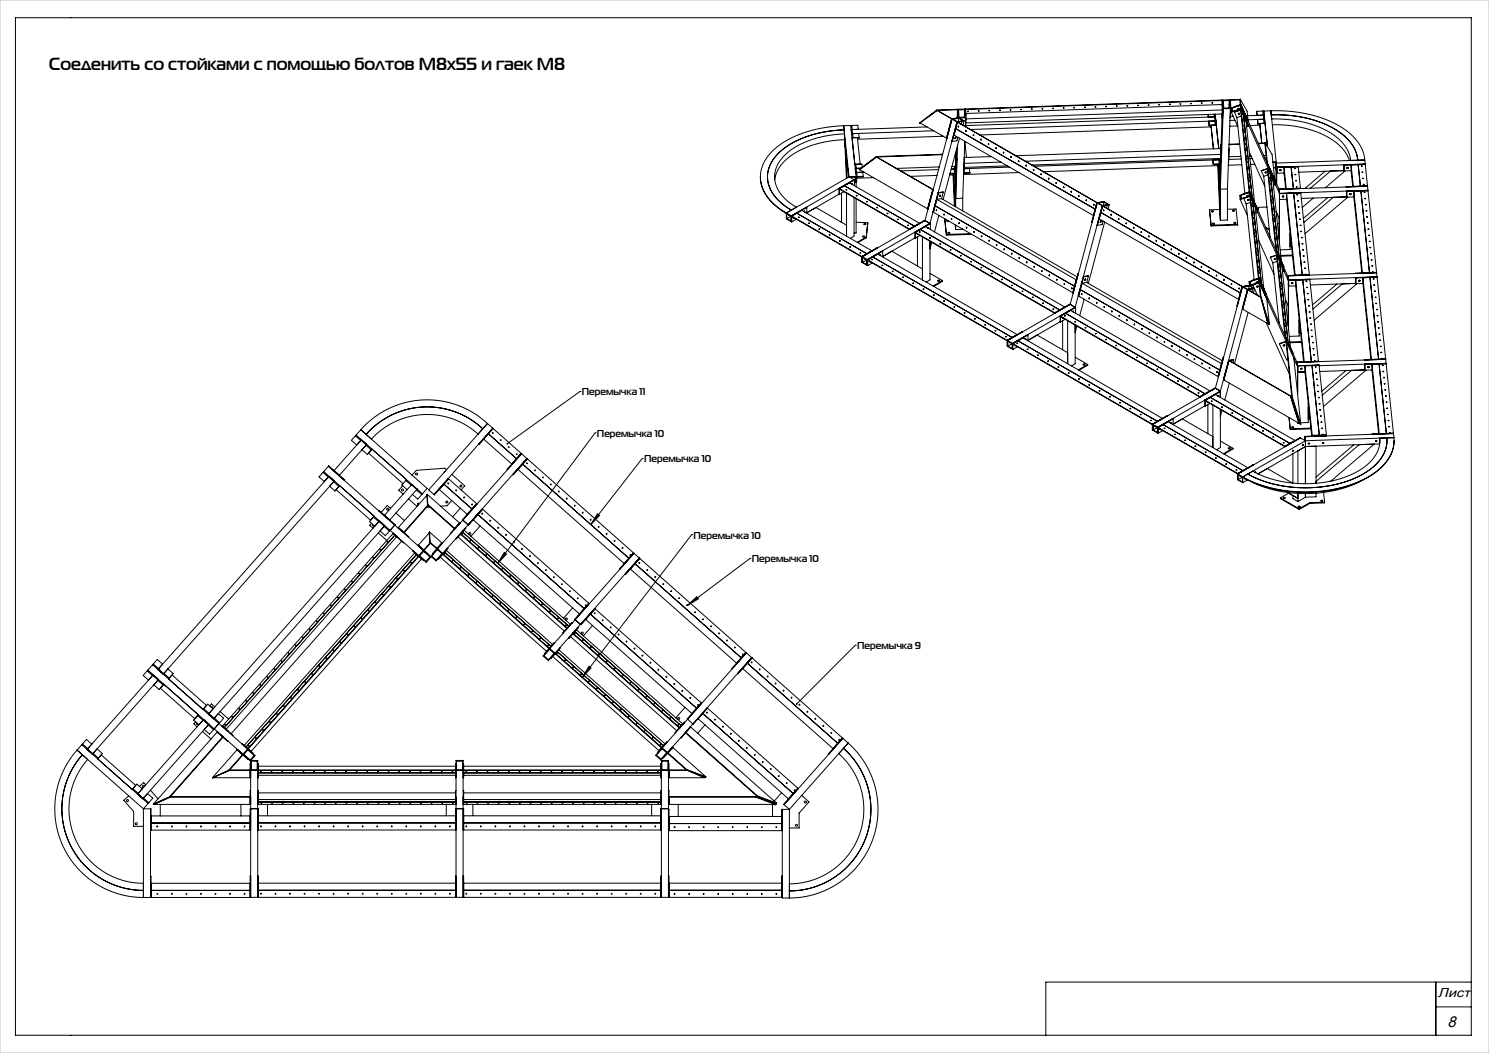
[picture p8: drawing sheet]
<svg xmlns="http://www.w3.org/2000/svg" width="420mm" height="297mm" viewBox="0 0 420 297" stroke-linecap="round" stroke-linejoin="round" font-family="sans-serif">
<defs><g id="words">
<text font-size="4.9" x="13.8" y="19.9">Соеденить со стойками с помощью болтов М8х55 и гаек М8</text>
<text font-size="4.4" x="408.3" y="289.6">8</text>
<text font-size="3.7" x="405.6" y="281.3">Лист</text>
<g font-size="2.8">
<text x="164.1" y="111.5">Перемычка 11</text>
<text x="168.4" y="123.2">Перемычка 10</text>
<text x="181.7" y="130.4">Перемычка 10</text>
<text x="195.6" y="151.9">Перемычка 10</text>
<text x="212.1" y="158.6">Перемычка 10</text>
<text x="241.8" y="183.1">Перемычка 9</text>
</g>
</g></defs>
<g fill="none" stroke="#000" stroke-width=".28">
<path d="M4.4 5h410.6v287h-410.6zM238 35.5a31.2 31.2 0 0 0-19.8 6.8 9.5 9.5 0 0 0-.1 15.1l3.7 2.7M238 35.5l1.5 14.4M238 35.5l2-.1 1.5 14.4M238.1 36.6a28.1 28.1 0 0 0-18.6 6.7 8.8 8.8 0 0 0 .5 13.7l3.2 2.3M238.2 39.4v-1.6a25.8 25.8 0 0 0-16.9 6 8.1 8.1 0 0 0 .6 12.7l2.7 1.9M238.2 39.4a25.8 25.8 0 0 0-16.9 6.1 8.9 8.9 0 0 0-2.8 5.2M238.2 39.4l1.1 10.6v-.2M238.3 39v.4zM240.2 36.5v.1M240.2 36.5l.1 1.2M240.2 37.9l.3-.2 .1 1.1"/>
<path d="M240.2 36.6l.2 1.1h-.2M240.2 36.6h-.1M240.3 35.4l-.3 .2M240.3 35.4l1.7-.1 .1 1.2M240.3 35.4l.1 1.1M240.3 37.7h.1M241.8 38.8l.8 7.5M242.2 37.6l.1 1.2M242.3 38.8l-2 .1M242.3 38.8l-.5 .1M259.6 34.7l7.5 4.3-.1 .2M259.6 34.7h-.1"/>
<path d="M261.5 35.8l-21.3 .7M263.4 36.9l-23.1 .8M264.3 31v.2M264.3 31l-4.8 3.7M264.3 31.2l-4.8 3.5M264.3 31.2h.1M264.3 31.2l86 49.6M264.3 31.2l-2.4 1.7M264.4 31.1l-.1 .1M266 38.4l-24.1 .9M268.5 39.8l.1 .1M268.8 33.6l1.7-.2 1.2 .7-1.7 .2z"/>
<path d="M269.1 38.1l39.3 22.7M269.5 38.7l-.1 .3zM269.6 36.3l39.3 22.7M269.9 33.4l-1.5 .1-1.4 5.5M270 33.4l.1-2.4-5.7 .2 4.1 2.3M270.1 30.8l.1 1.7M270.1 32v.4zM270.2 34.4l39.3 22.8M270.2 32.5h.1v.8M270.2 32.5l-.1 .8M270.2 38.7l-.3 1-1.3 .2M270.2 30.8l.2 2.5"/>
<path d="M270.4 35.6v.2M270.4 31l1.7-.1 .1 2.1-1.7 .1zM270.4 33.3h.1M270.5 33.3h-.1M270.5 33.4l-.3 .9M270.5 33.3l-2 .3-7.6 28.6-17.7 10.2v1.6M270.6 39l-4.6 17.3M271.3 34.2l.1 .1M271.4 34.3l-1.3 .2-1.5 5.4M271.4 34.3l-.2 .7M271.9 34.1l-2 .3-7.6 28.6M271.9 34.1l-.3 1.2"/>
<path d="M272.1 30.9l-.1 2.1M272.1 32v.4zM272.1 39.9l.5 4.5M272.1 39.9l-.5 16M272.2 30.8l.2 2.4-1.9 .1 1.4 .8M272.4 30.8l-8.1 .2M272.4 30.8l.1 1.6M272.5 32.4h-.2M272.5 32.4l-.1 3.3M272.5 36.8v.2M273 31.4h.2zM273.1 31.4h-.1"/>
<path d="M274.6 38l.1 .2M274.7 38.1h-.1M276 31.3h.2zM276.1 31.2l-.1 .1M276.7 39.2l.1 .2M278.9 31.2h.3zM279.1 31.1l-.1 .1M281.9 31.1h.3zM282.1 31h-.1M284.9 31h.3zM285.1 30.9h-.1M287.9 30.9h.3z"/>
<path d="M288.1 30.8h-.1M290.9 30.8h.3zM291.1 30.7h-.1M293.9 30.7h.3zM294.1 30.6h-.1M296.9 30.6h.3zM297.1 30.5h-.1M299.9 30.5h.2zM300.1 30.4h-.1M302.9 30.3l.2 .1zM303.1 30.3h-.1M305.9 30.2l.2 .1z"/>
<path d="M306.1 30.2h-.2M308.9 30.1l.2 .1zM309.1 30.1h-.2M311.9 30l.2 .1zM312.1 30h-.2M314.9 29.9h.2zM315.1 29.9h-.2M317.9 29.8h.2zM318 29.8h-.1M320.9 29.7h.2zM321 29.7h-.1M323.9 29.6h.2z"/>
<path d="M324 29.6h-.1M326.9 29.5h.2zM327 29.5h-.1M329.9 29.4h.2zM330 29.4h-.1M332.8 29.3h.3zM333 29.3h-.1M335.8 29.2h.3zM336 29.2h-.1M338.8 29.1h.3zM339 29l-.1 .1M341 34.3l.1 1.2"/>
<path d="M341.1 35.5l.5-.2 .7 6.7M341.6 35.8l-65.2 2.3M341.8 29h.3zM342 28.9l-.1 .1M342.5 32.2v.8h-1.7l-.1-.7M342.7 33l.1 1.1M342.7 33h.1M342.7 32.2l1.1 9.7M342.8 34.1l.2 .2-.3-.2 .1 1.2M342.8 34.1l-69 2.4M342.8 34.1h.1M342.8 33l-70.4 2.4"/>
<path d="M343.1 35.3l-2 .2M344.6 32.1l.1 1.2M344.7 29.5v-1.2l-72.4 2.5M344.7 29.5l-72.3 2.5M344.7 29.5l.1 1.5-72.4 2.5M344.7 33.1l-.3 7.7M344.7 28.2l-72.4 2.6M344.7 28.2l.1 1.7M344.8 29.4v.4zM344.8 32.1l-72.4 2.6M344.8 29.9h.2l-.1 3.4h-.2M344.8 29.9l-.1 3.4"/>
<path d="M344.9 28.2l.1 2.5M345 28.4l1.7-.1 .2 2.1-1.7 .1zM345 30.7l-.8 22.7 2-.1M346.7 28.3v2.1M346.8 29.3v.4zM346.9 28.1l.1 2.5M347 28.1l.1 1.7M347 30.6l-.8 22.7M347 30.6l-2 .1M347.1 29.8l-.1 3.4M347.1 29.8h-.1M347.3 31.7l1.9 4"/>
<path d="M347.3 31.7h-.2M347.4 30.5l2.4-.8 .1 1-2.4 .8zM347.4 30.5l.4 .9M347.8 32.8h-.8M348.1 30.2l1.9-.7 10.8 23.9M348.2 31.6l.7 1.6M348.3 33.9l-1.4 .1M348.9 33.2l2.2 21.3M349.1 35.5l-2.2 .1M349.4 31.9h.2M349.6 30.6l-.4 .1M349.6 30.8l-.3-.2 .1 .3"/>
<path d="M349.6 30.7h-.4M349.6 28l-4.9 .2M349.6 28v.2M349.6 28l.1 .2M349.6 28.2l-2.6 .1M349.6 28.2l.1 .2M349.7 32l-.4 .1M349.8 28l.3 2.7M349.8 28h-.1l.2 1.5M349.8 28l2 3.3 .3 2.8-2.1-4.5-2.8 .9 .1 1.2M349.9 31.1l2.5 23M350.1 30.9l2.4 23.2"/>
<path d="M350.1 30.9l2 4.7M350.1 30.9l-1.9 .7M350.1 31l-1.9 .6M350.1 32.7l-1.2 .5M350.1 30.7l10.8 23.9M350.1 30.7l-2.8 1M350.4 31.8l.1 .3zM350.6 33.6l.1 .2zM350.8 35.3v.2zM350.8 32.5l2.4 23.1M350.8 32.5h.1M350.9 37l.1 .2z"/>
<path d="M351.1 38.7l.1 .3zM351.4 34l2.5 23.1M352.1 35.5v.1M352.1 35.6l-.5 .1M354.5 31.4l.1 1.1zM354.8 35l.5-.2 .6 5.6M354.8 34.9v.1M354.8 34.9l-.1-1.2 .1 1.3M355.4 35.3l-2.8 .1M356.2 31.3l.3 .2 .1 1M356.2 31.3l-1.7 .1M356.2 31.3l.1 1.2"/>
<path d="M356.4 32.5l-4.5 .1M356.4 32.5l.2 1.1M356.4 32.5h.1M356.5 31.3l1 10M356.5 31.3v.3M356.6 33.6l.1 .2M356.6 33.6l-4.6 .2M356.6 33.6v.1M356.6 32.5h-.2M356.7 33.9l-.3-.3 .1 1.2M356.7 33.9l.1 .9-2 .1M358.5 31.3a34.1 34.1 0 0 1 21.8 6 11.3 11.3 0 0 1 4.7 7.8"/>
<path d="M358.5 31.3l1.5 14.4M358.5 31.3h.1M358.5 31.3h-2M358.6 32.4a31.1 31.1 0 0 1 20.4 5.8 10.2 10.2 0 0 1 4 7M358.7 33.6a28.2 28.2 0 0 1 18.9 5.6 9.3 9.3 0 0 1 3.4 6.1M358.9 35.2a28.1 28.1 0 0 1 18.7 5.6l2 2.3 1 2.2M214.5 49.9a11.6 11.6 0 0 0 6 9.5l1.3 .8M226.2 59.3l19.7 11.4M226.8 59.7l.2-.1v.2M226.9 59.6v.1zM226.9 59.6h.1M227.5 58.4l.1 .1"/>
<path d="M227.6 58.5l-4.3 2.4v1.7M227.6 58.5v1.6M230.2 58.5l8.6 5M236.7 53.1l19.9 11.6 4.3-2.5M236.7 53.1l4.2-2.4-17.7 10.2v1.6M236.7 54.8h.1M236.7 53.1v1.7M236.7 54.8l-9.1 5.2M236.8 53.2v1.6M237.4 53.7h.1M237.3 53.7h.2M237.4 54.5v8.2"/>
<path d="M238.1 54.1l-1.3 .7M238.2 52.4l19.7 11.4M238.3 40.3l.4 10M238.6 42.7l.3 7.5M238.6 53.5h.3zM238.7 53.6h.1M238.8 54.5v12.1M239.2 47.6v.4zM239.5 49.9l-17.7 10.2M239.5 49.9l1.5 .9M239.6 51.6l19.8 11.4M240.2 51.9l.2-.1v.2"/>
<path d="M240.3 51.8v.2zM240.3 51.8h.1M240.9 55.7v10.9l-1.1 .6M241 50.8l-4.3 2.5 19.8 11.4 4.3-2.5 1.6 .9M241 50.8v1.6M241.1 46.3h2l.1 .8M241.1 46.5l.3-.2 .1 1.2M241.2 46.5h-.1M241.2 49.9l.1 1.4M241.3 49.9v.3v-.3M241.3 49.9l-1.6 .1M241.3 51.3h-.3"/>
<path d="M241.3 49.9v1.4M241.4 47.5h-.2M241.4 47.5l.1 1.1M241.4 48.8l.3-.2 .1 1.2M241.5 49.8v2.9M241.5 56v9.7h-.6M241.5 49.8l-2 .1M241.5 48.6v.1M241.5 55.2h.3zM241.6 55.3h.1M241.6 50v1.4l-.6 .1M241.8 49.8l-.3 .2h.1"/>
<path d="M241.8 49.9l-.2 .1M241.8 49.8v.1M242.5 47.9h-.1M242.8 47.4l-1.4 .1M243.4 48.6l.1 1.1M243.5 49.7l-1.7 .2M243.5 49.7l-1.7 .1M243.7 48.6h-2.3M244.4 56.8l.3 .1zM244.5 56.9h.1M246.4 50.1l-4.8 .2M247.2 44.2v.1"/>
<path d="M247.2 44.2l-4.8 3.7M247.2 44.3l-4.8 3.6M247.2 44.3l16 9.2-1.5 5.4M247.2 44.3l16 9.2M247.2 44.3l-4.7 3.5 19.3 11.2M247.3 58.5h.2zM247.4 58.6h.1M263.2 59.8l39.5 22.8M263.8 58l39.3 22.8M264.2 59.2v.2M264.3 49.5l-7.5 .2M264.7 54.4l-1.4 5.5"/>
<path d="M264.7 47.8l-10.6 .4M264.9 47.1l-12 .4M265.2 55l-.2 .3zM265.6 56l-1.4 .2 39.4 22.7M265.6 56l38.2 22.1M265.9 43.6l-18.7 .7M265.9 43.5l-18.7 .7M266.1 54.2l-1.4 .2M266.1 54.2l-.5 1.8M268.8 49.3l.4 8.8M269 49.3l.4 8.9M269.2 46.9l.1 .8"/>
<path d="M269.3 48.8l.3 .3M269.3 49l.1 .1M269.3 49h-1.3M269.3 48.8l-1.3 .1M269.3 48.8v.2M269.3 47.6l.1 .3-.3-.2 .2 1.1M269.3 47.7h-1M269.3 49.3l-1.4 .1M269.3 47.7h.1M269.3 49v.3M269.3 49.3l.1 1.2M269.3 49l.1 .3v-.3"/>
<path d="M269.4 46.9l.2 2.1M269.4 50.2v8M269.4 49.1h.1M269.4 49.1v1.4M269.4 43.5h.2l-.1 3.4M269.5 46.9l-1 .1M269.6 46.8v.4zM269.6 49.1h-.2M269.6 50.5h-.2M269.6 43.4l.1 1.6M269.6 44.6l.1 .4zM269.7 45l-.1 13.3"/>
<path d="M269.8 43.4h-.3M269.8 43.4l.1 1.6M269.8 42.1v1.3M269.9 45l-.2 3.4h-.1l-.1-1.5M269.9 45h-.2M270.1 41l-.5 15 2-.1M271.6 55.9v3.6M271.8 48.5l.1 .2M271.9 48.9h-.1M271.9 48.7h-.1M271.9 48.7v.2M272 44.3v.6"/>
<path d="M272 44.9h.1M272 44.9l-.2 3.5M273.4 47.5l.2 1.2M273.6 48.7l-1.7 .2M273.6 48.7h-1.7M278.9 40.5v.2M279.6 44.2l-7.6 .2M281 41.7v.2M282.3 45.7l-10.3 .4M283.1 42.9v.2M284.2 46.8l-12.3 .4M284.7 47.1l-12.8 .5"/>
<path d="M285.2 44.1l.1 .2M287.3 45.4l.1 .1M287.4 48.7l-15.6 .5M289.5 46.6v.2M289.5 46.6h.1M291.6 47.8v.2M293.7 49v.2M295.8 50.3l.1 .2M298 51.5v.2M300.1 52.7v.2M302.2 53.9v.2M304.3 55.2v.2"/>
<path d="M306.4 56.4l.1 .2M308.6 57.6v.2M309.7 57.3l1.7-.3 1.2 .7-1.7 .3zM310.5 59.9l39.4 22.7M310.8 57l-1.4 .2-1.4 5.5M311.1 58.1l44.6 25.7M311.3 59.2l.1 .2M311.4 57l-.2 .9M312.2 57.8l.1 .1M312.3 57.9l-1.3 .2-1.4 5.5M312.3 57.9l-.2 .8M312.9 57.7l-1.4-.8-2 .3-7.6 28.7-17.7 10.2v1.6"/>
<path d="M312.9 57.7l-2 .3-7.6 28.7-17.7 10.2v1.6M312.9 57.7l-.3 1.2M341.2 59.2v.2M341.2 59.2l.4 4.5M341.7 59.5h.1a.24 .24 0 0 1 .4 0 .24 .24 0 0 1-.1 .3 .24 .24 0 0 1-.3-.1zM341.7 59.7h.5M342.1 45.2l.1 1.2M343.5 46.7l.5 12.8M343.6 46.7l.4 9.4M343.9 44.7l.1 .4M343.9 46.2l.3 .2-.1 .1M343.9 46.3l.2 .2"/>
<path d="M343.9 46.3l-1.7 .1M343.9 46.2l-1.7 .2M343.9 46.2v.1M344 45l.1 .3-.3-.2 .1 1.1M344 46.7l-49.6 1.7M344 45.1l-52.3 1.8M344 46.7l.1 1.1h.1M344 45.1h.1M344 46.4v.3M344 59.1l-2.8 .1M344.1 44.7l.1 1.7M344.1 46.4v.1"/>
<path d="M344.1 46.5l-.1 13.9 .2 1.7M344.2 44.7l.1 1.1M344.2 41.9l.1 1.6-55.1 2M344.2 41.9l-57.6 2M344.2 45.6v16.5M344.3 40.8l-.1 1.1M344.3 40.8l.1 1.6M344.3 42v.4zM344.3 44.7l-53.2 1.8M344.4 42.4l-.1 3.4M344.4 40.8h-.1M344.4 40.8l.1 1.6"/>
<path d="M344.5 42.4h-.1M344.5 42.4l-.1 3.4h-.1M346.2 59l2.4-.1 .5 4.4M346.2 53.3v8.8h-2M346.6 41.7l.1 .6M346.7 42.3h-.1M346.7 42.3l-.2 3.4M347.7 59.3h.1a.24 .24 0 0 1 .4 0 .24 .24 0 0 1-.1 .3 .24 .24 0 0 1-.3-.1zM347.7 59.5h.5M349.7 40.6l-3 .1M349.7 40.7l-3 .1M349.8 56.3l2 4.4"/>
<path d="M349.9 55.1l2.4-.8 .1 1M349.9 55.1l.1 1 2.7-.8M349.9 55.1l.4 .9M350 44.1l-3.4 .1M350.1 44.8l-3.5 .2M350.3 46.5l-3.8 .1M350.8 56l1.9-.6 7.4 16.5M350.8 56l-1 .3M350.8 56l.7 1.5M351.3 40.5l.1 .2zM351.5 42.2l.1 .2zM351.5 57.5l2.2 21.4"/>
<path d="M351.7 43.9v.3zM351.8 45.7l.1 .2zM352 47.4l.1 .2zM352.1 55.2l-.4 .1h.4M352.1 55.4l-.3-.2 .1 .3M352.2 56.3h.1M352.2 49.1l.1 .2zM352.2 56.3l-.2 .2M352.2 56.3v.2M352.3 56.4h-.4M352.4 42.9l4.4 9.6M352.4 50.8l.1 .3z"/>
<path d="M352.5 54.1l10.8 23.9 .1 1.2M352.5 54.1l.1 1.2M352.5 54.1l-1.9 .7M352.5 54.2l-2.8 .9 .1 1.2M352.6 55.4l2.4 23.1M352.6 52.6l.1 .2zM352.7 55.3l3 28.5M352.7 55.3l2 4.5-.5 .3M352.7 57.1l-1.2 .4M352.8 54.3v.2zM352.9 44h-.4M353 56.1l.1 .3z"/>
<path d="M353.2 57.9l.1 .2zM353.2 44.7l-.6 .1M353.4 59.6l.1 .2zM353.4 56.9l2.4 23M353.4 56.9h.1M354 46.3l-1.3 .1M354.1 58.4l2.4 23M354.6 58.6v.1M354.6 58.8l.4 .1-.3 .2M354.7 59h.3M355.8 48.2l1.8-.7 2.4 23.3M355.8 48.2l1.8-.6 2.1 4.5"/>
<path d="M355.8 48.2l.7 1.5M356.5 49.7l1.8 17.2M356.7 40.3l.1 .2M356.7 40.3l-1.8 .1M356.7 40.3v.2M356.7 40.5l.1 .1M356.7 40.5h-1.7M356.9 40.3l1.9 3.3 .8 7.1M356.9 40.3l.6 5.9M356.9 40.3h-.1l.5 5.5M357.1 43.9h-.6M357.2 48.5h-.3"/>
<path d="M357.2 44.6h-.4M357.2 48.6h-.3M357.3 45.8h.1M357.4 58.4l-2.9 .1M357.5 46.1h.1M357.5 47.6l2.4 22.9M357.7 49.3l-1.2 .4M358 48.4v.2zM358.1 50.1l.1 .2zM358.3 51.8l.1 .3zM358.3 49.1l2.5 23.1M358.3 49.1h.1"/>
<path d="M358.5 53.6l.1 .2zM358.7 55.3l.1 .2zM358.9 57v.3zM359 50.6l2.4 23.1M359 45.8h.8v1.4M359.1 58.8v.2zM359.7 45.8l.1 1.4M359.7 52v.1M359.7 52.1l-.5 .2M359.8 45.8v.3zM359.8 47.2h-.6M360 45.7h-1"/>
<path d="M360 47.3h-.8M360 45.7v6M360.1 47.6v1.3l2.1-.1M360.1 60v1.2M360.8 53.4l.1 1.2M360.9 56.2h2M360.9 54.6v14M360.9 48h.4zM361.3 47.9h-.3M361.7 55.4h.4zM362.1 55.3l-.4 .1M362.2 48.8l.5 4.5"/>
<path d="M362.2 48.8v-1.6l.6 6M362.9 56.2l2.3 21.4M362.9 56.2v-1.6l2.4 23M364.2 47.1l.6 6.1M364.9 54.5l2.4 23.1M365.2 47.6h.1M365.3 49.3h.2M365.5 51h.2M365.7 52.7h.1M365.9 55h.1M366.1 56.7h.1M366.1 46.9v.1"/>
<path d="M366.1 47h.1M366.2 58.4h.2M366.8 53.1l-6 .3M366.9 54.3v.1M366.9 54.4l2.4 23.2M366.9 54.4l-6 .2M370.4 55.9l-3.1 2.6M373.8 48.3l-5.7 4.9M374.5 55.7l-6.9 5.9M375.3 48.3l-5.7 4.8M376.1 55.7l-8.3 7M379.1 46.5v1.7"/>
<path d="M379.1 48.2l-12.8 .4M379.4 48.2l-5.6 4.7M379.9 55.5v.1M379.9 55.5l-12.8 .5M379.9 47.3h.4zM380.2 55.6l-12.1 10.3M380.3 47.3h-.4M380.7 54.8l.4-.1zM381 54.7h-.3M381.1 48.1l.5 4.5M381.1 48.1v-1.6l.6 6.1M381.1 48.1l-2 .1"/>
<path d="M381.9 55.6l2.2 21.4M381.9 55.6v-1.7l2.4 23.1M381.9 55.6h-2M383.1 46.4l.6 6.1M383.9 53.9l2.4 23M384.1 46.9h.1M384.2 48.6h.2M384.4 50.4h.2M384.6 52.1h.1M384.8 54.3h.2M385 45.1l-25 .9 .1 1.2 6.1-.2 .6 6.2M385 45.1l3.4 33.1"/>
<path d="M385 56h.2M385.1 46.3h.1M385.1 46.3l-25 .8v4.9M385.1 46.3l-6 .2M385.1 46.4l-6 .1M385.1 46.4h.1M385.2 57.8h.1M385.4 59.5h.1M385.7 52.4l-24.9 1M385.9 53.7l-25 .9M385.9 53.8l-6 .1v1.7M221.8 60.1l21.3 12.3"/>
<path d="M221.8 60.1v1.6l1.5 .9M222.5 60.6l.2 .1M222.5 60.6v.1M223.1 61l-1.2-.7v1.3M223.1 61l-1.2 .6M223.1 61v1.3l-1.2-.7M223.3 61.1l19.8 11.4M223.9 61.4l.2 .1M224 61.4h.1M224.6 61.8l-1.3 .8M224.7 60.1l19.8 11.4M225.2 61.2l.2 .1z"/>
<path d="M225.2 61.3h.2M228.1 62.9h.2zM228.1 63h.2M231 64.6h.2zM231 64.7h.2M233.9 66.3h.2zM233.9 66.4h.2M236.8 67.9l.2 .1zM236.8 68h.2M237.4 62.5l-.1 .1M239.7 69.6h.2zM239.7 69.7h.2"/>
<path d="M241.5 62.7l3.3 .1M242.6 71.3h.2zM242.6 71.4h.2M243.1 72.4v.1M243.1 72.5h.1M243.4 66.8h.4M243.8 63.3h.4M244 73h.1M243.9 72.9l.2 .1M244.3 66.9l-2.5 1.4M244.3 66.9v.2M244.3 67.1l-2.3 1.3"/>
<path d="M244.5 73.3l-1.2-.7v1.4M244.5 73.3l-1.2 .7M244.5 73.3v1.4l-1.2-.7M244.7 73.4l39.4 22.7M244.7 74.9l-1.6-.9v-1.6l106.2 61.2 4.2-2.4-4.4 2.4v1.7l1.4 .8M244.8 62.8l-.5 4.1M244.8 62.8l-.5 4.3M245.4 73.8h.1M245.3 73.7l.2 .1M245.9 73.2h.2zM245.9 73.2h.1M245.9 70.7h.1"/>
<path d="M246.1 74.2l-1.4 .7M246.2 72.5l39.3 22.7-1.4 .8M247.5 70l-4.4 2.4M247.6 71.7l39.3 22.7M248.2 72l.2-.1v.2M248.3 71.9v.2zM248.8 74.8l.2 .1zM248.8 74.9h.1M248.9 70.8h.1M249 70.8l-4.3 2.5v1.6M249 70.8v1.7M250.2 60.2h.2z"/>
<path d="M250.3 60.3h.1M251.6 70.9l8.6 4.9M251.7 76.5h.2zM251.7 76.6h.1M253.1 61.9h.2zM253.2 61.9h.1M254.6 78.2h.2zM254.6 78.3h.1M256 63.5l.2 .1zM256.1 63.6h.1M257.5 79.9h.2zM257.5 79.9h.1"/>
<path d="M258.1 65.5l39.4 22.7M258.1 67.1l.1 .1M258.1 65.5v1.6M258.1 67.1l-9.1 5.3M258.2 65.7l39.3 22.5M258.7 66l.2 .1M258.8 66h.1M258.8 66.8v8.2M259.3 65.4h.2zM259.3 65.5h.2M259.4 63h.1M259.5 66.4l-1.3 .8"/>
<path d="M259.6 64.7l39.3 22.7M260.2 66.8v12.1M261 63.9l39.3 22.7M261.6 64.3l.2-.2v.3M261.7 64.1v.2zM262.2 67.1h.2zM262.2 67.2h.2M262.3 63l-17.7 10.2v1.7M262.3 63l-4.2 2.5M262.3 77.1l3.6 2.1M262.3 68v10.9l-1 .7M262.4 63.1l-4.2 2.4v1.7"/>
<path d="M262.4 63.1v1.6M262.8 68.3l-.5 1.9M264.8 60.8l-1.2 4.6M265 79.2l-.4 .1M265 79.2v.1M265.1 68.8h.2zM265.1 68.8h.2M265.9 79.2l-2.7 1.5M265.9 79.2v.2l-2.5 1.4M266.3 60.4v.2M266.5 61.8l.5 4.5M266.5 61.8v.2"/>
<path d="M266.7 61.8h-.2M267.1 62.3h.4M267.1 62.1v.2h.4M267.4 65.8h.5M268 70.4l.2 .1zM268 70.5h.2M268.4 61.6l.1 .3M268.5 61.7h-.1M269.4 63.4l.2 1.3M269.6 63.5v1.2M270.5 62.9l.1 .2M270.9 72.1h.2z"/>
<path d="M270.9 72.2h.2M271.6 64.6v.1M271.6 64.7h-2M272.7 64.1v.2M273.7 65.9l-6.7 .2v.2M273.8 73.8h.2zM273.8 73.9h.2M274.1 66.1l-7.1 .2M274.8 65.3v.2M276.7 75.4l.2 .1zM276.7 75.5h.2M276.9 66.5v.3"/>
<path d="M279 67.8l.1 .2M279.6 77.1h.2zM279.6 77.2h.2M281.1 69l.1 .2M282.5 78.8h.2zM282.5 78.9h.2M283.3 70.2v.2M285.4 71.4v.3M287.5 72.7v.2M289.6 73.9l.1 .2M291.8 75.1v.2M293.9 76.3v.2"/>
<path d="M296 77.6v.2M298.1 78.8v.2M304.1 77.1l.1 .1M304.1 77.1l-1.5 5.5M304.2 77.1h-.1M305.7 78.1l-1.5 5.4M306.1 78.7l-.1 .3zM306.5 79.7l-1.3 .2 39.3 22.7M306.5 79.7l38.3 22M307 77.9l-1.3 .2M307 77.9l-.5 1.8M309.5 63.5l.1 .1"/>
<path d="M310 61.7l39.4 22.7M310.5 62.4l-.2 .3zM311.1 62.4l-.2 .9-1.3 .3M311.6 62.6l-4.6 17.3M313.5 60.4v.2M315.6 61.7v.2M317.7 62.9v.2M319.8 64.1l.1 .2M321.9 65.3l.1 .2M324.1 66.6v.2M326.2 67.8v.2M328.3 69v.2"/>
<path d="M330.4 70.2l.1 .2M332.5 71.5l.1 .2M334.7 72.7v.2M336.8 73.9v.2M338.9 75.1v.2M341 76.4l.1 .2M342.1 63l.1-.1a.24 .24 0 0 1 .3 0 .24 .24 0 0 1 0 .4 .24 .24 0 0 1-.4-.1zM342.1 63.2h.4M343.2 77.6v.2M345.3 78.8v.2M348.1 62.8l.1-.1a.24 .24 0 0 1 .3 0 .24 .24 0 0 1 0 .4 .24 .24 0 0 1-.4-.1zM348.1 63h.4"/>
<path d="M349.1 63.3v.2l-7.5 .2M349.1 63.3l-7.5 .2v.2M352.5 79.5l2.4-.8 .1 1-2.4 .7zM352.5 79.5l.4 .8M353.3 79.1l1.8-.7 10.8 24M353.6 61.3v.3zM353.7 63.1l.1 .2zM353.9 64.8l.1 .2zM354.1 66.5l.1 .3zM354.3 68.3l.1 .2zM354.5 70v.2zM354.6 71.7l.1 .2z"/>
<path d="M354.7 79.6h-.4h.4M354.7 79.8l-.2-.3v.3M354.8 73.4l.1 .3zM355 75.2l.1 .2zM355.1 67.9l4.3 9.5M355.1 79.8l.4 3.9M355.1 78.5l-2.8 1 .1 1.1M355.2 76.9l.1 .2zM355.4 78.6v.3zM357 64.1l1 .5M357.1 64.4l.9 .4M358.3 72.6l.7 1.5"/>
<path d="M359 74.1l1.8 16.9M359.2 60.5l.1 .2zM359.4 62.2l.1 .2zM359.6 63.9l.1 .3zM359.7 72.9h.1M359.7 72.9l-.3 .1h.4M359.7 72.9v.2M359.8 65.7l.1 .2zM360 67.4v.2zM360 60v-.3l.9 2M360.1 70.6l2 4.7M360.1 70.6l-.1 .1"/>
<path d="M360.1 72l2.3 22.7M360.1 69.1l.1 .3zM360.2 71.9v.1M360.2 71.9l2.1 4.6M360.2 71.9l-1.9 .7M360.2 72l-1.9 .6M360.2 72l.7 1.5M360.2 72l2.4 23.1M360.2 73.7l-1.2 .4M360.3 70.9l.1 .2zM360.5 72.8l.1 .2zM360.7 74.5l.1 .2z"/>
<path d="M360.8 66.1h-.2M360.8 65.9h-.2M360.8 63l-.5 .1M360.8 61.5v5.9M360.9 76.2l.1 .3zM360.9 73.5l2.4 23.1M360.9 73.5h.1M361.1 78v.2zM361.2 79.7l.1 .2zM361.6 75l2.4 23.1M362.1 75.3h.1M362.2 76.5l1.2 2.7"/>
<path d="M362.2 76.4l.1 .1M362.3 76.5l-.5 .2M363.3 77.7l.2 1.4 6-.2M363.3 77.7v.8M363.3 77.8v.8M363.4 79.9l.1 .8 2-.1M363.4 79.2l-.1 12.6M363.5 79.4h-.1M363.9 65.6v4.8l-2.8 .1M363.9 66h.1M364.3 69.2l-.4 .3M364.3 79.8h.4z"/>
<path d="M364.6 71.9l-3.3 .2M364.6 72.1l-3.3 .2M364.6 79.7l-.3 .1M366.4 60.1h.2M366.6 61.9h.1M366.8 63.6h.1M367 65.3h.1M367.1 67.1h.2M367.3 68.8h.2M367.5 78.9l2.4 23.1 2-.1M367.5 70.5h.1M367.7 72.3h.1"/>
<path d="M367.9 74h.1M368.1 75.7h.1M368.2 77.4h.2M368.4 79.4h.2M369.3 77.5h.1M369.3 77.5l-6 .2M369.3 77.6h.1M369.5 78.8l2.4 23.2M383.6 79.1l-.4 .1 .4-.1-.1 .2-.3-.1M384.4 80v-1.7l2.5 23.1M384.4 80l2.3 21.4M384.4 80h-2"/>
<path d="M385.6 61.2h.1M385.8 63h.1M385.9 64.7h.2M386.1 66.4h.1M386.3 68.1h.1M386.4 78.3l2.4 23M386.5 69.9h.1M386.7 71.6h.1M386.8 73.3h.2M387 75.1h.2M387.2 76.8h.1M387.4 78.7h.1"/>
<path d="M388.3 76.8v.1M388.3 76.9l-25 .9M388.4 78.1l-24.9 .9v14M388.4 78.2l-6 .1v1.7M388.4 78.2l4.7 44.1M260.4 81.5l.2 .1zM260.4 81.6h.1M263.3 83.2h.2zM263.3 83.3h.1M266.2 84.9h.2zM266.2 85h.1M269.1 86.5l.2 .1z"/>
<path d="M269.1 86.6h.1M272 88.2l.2 .1zM272 88.3h.1M274.9 89.9h.2zM274.9 90h.1M277.8 91.6h.2zM277.8 91.7h.1M280.7 93.2l.2 .1zM280.7 93.3h.1M283.6 94.9h.2zM283.6 95h.1M284.1 96v1.6l1.6 1"/>
<path d="M284.9 96.6h.1M284.9 96.6l.1 .1M285.4 80.5h.2zM285.4 80.6h.2M285.5 96.9l-1.2-.7v1.4M285.5 96.9l-1.2 .7M285.5 96.9v1.4l-1.2-.7M285.7 97.1l39.3 22.7M286.3 97.4l.1 .1M286.3 97.4h.1M286.8 96.8h.3zM286.9 96.9h.1"/>
<path d="M287 97.8l-1.3 .8M287.1 96.1l39.3 22.7M288.3 82.1l.2 .1zM288.3 82.2h.2M288.4 93.6l-4.3 2.4M288.5 95.3l39.4 22.7M289.1 95.7l.2-.2v.3M289.3 95.5l-.1 .2zM289.3 95.5v.1M289.7 98.5h.3zM289.8 98.6h.1M289.8 94.4l.1 .1"/>
<path d="M289.9 94.5l-4.2 2.4v1.7M289.9 94.5v1.6M291.2 83.8h.2zM291.2 83.9h.2M292.5 94.5l8.7 5M294.1 85.5h.2zM294.1 85.6h.2M297 87.2h.2zM297 87.3h.2M297.5 88.2l.1 .1M299 90.8v-1.7l39.6 22.8M299 90.8h.1"/>
<path d="M299 90.8l-9.1 5.2M299.1 89.3l39.4 22.7 4.2-2.6 1.5 .9M299.8 89.7h.1M299.7 89.6l.2 .1M299.7 90.5v8.2M300.2 80l.1 .2M300.3 89.1h.2zM300.3 89.1h.1M300.4 90.1l-1.3 .7M300.6 88.4l39.3 22.7M301.2 90.5v12.1M302 87.5l39.3 22.8"/>
<path d="M302.4 81.2v.2M302.6 87.9l.2-.1v.2M302.7 87.8v.2zM302.7 87.8h.1M303.2 90.7l.2 .1zM303.2 90.8h.1M303.3 91.7v10.9l-1.1 .6M303.4 86.7l-1.6-.9-4.3 2.4M303.4 86.7l-4.3 2.5v1.6M303.4 86.7v1.7M303.8 92l-.5 1.8M304.1 83.4l.1 .1"/>
<path d="M304.2 83.5l39.5 22.8 1.3-5.5M304.7 81.7l39.4 22.7M305.1 82.8l.1 .3M305.8 84.4l-1.2 4.6M306.1 92.4h.2zM306.1 92.5h.1M307.3 84.1v.2M309 94.1h.2zM309 94.2h.1M309.4 85.3v.2M311.5 86.5v.2M311.9 95.7l.2 .1z"/>
<path d="M311.9 95.8h.1M313.6 87.7l.1 .2M314.8 97.4h.2zM314.8 97.5h.1M315.7 89l.1 .2M317.7 99.1h.2zM317.7 99.2h.1M317.9 90.2v.2M320 91.4v.2M322.1 92.6v.2M324.2 93.9l.1 .2M326.3 95.1l.1 .2"/>
<path d="M328.5 96.3v.2M330.6 97.5v.2M332.7 98.8v.2M334.8 100l.1 .2M347.4 80v.2M349.5 81.3l.1 .2M350.3 80.8l-1.3 5.5M350.4 87.1l7.2 4.2M350.7 80.9l1.7-.3 1.2 .7-1.7 .3zM351.8 80.7l-1.5 .1M352.1 88.1l-3.9 14.4M352.4 80.6l-.2 1"/>
<path d="M352.5 80.6l2.7-.9 7.7 16.8M353.2 81.5h.1M353.3 81.5l-1.3 .3-1.5 5.4M353.3 81.5l-.2 .8M353.4 80.3v.1M353.4 80.4l1.9-.6 2 4.5M353.4 80.4l1.3 2.8M353.9 81.4l-2 .3-7.7 28.6M353.9 81.4l-1.5-.8-1.9 .3-7.7 28.6-17.7 10.2v1.6M353.9 81.4l-.4 1.2M354.8 80.7l-.3 .1M354.8 80.8h-.3"/>
<path d="M355.7 83.8l1.9 7.5M355.8 84.3l2.3 7.2M356.8 87.9l1.1 3.6h.2M357.1 91l6.6 14.5M357.2 82.9v.1M357.3 84.2l.8 7.3M360.9 96.9l1.9-.6zM360.9 97l2 4.5 .4-.1M361.4 81.4l.1 .3zM361.6 83.2l.1 .2zM361.8 84.9l.1 .2zM362 86.6l.1 .2z"/>
<path d="M362.2 88.3v.3zM362.3 97.3l-.3 .1h.4M362.3 90.1l.1 .2zM362.5 91.8l.1 .2zM362.6 84.5l.8 1.8M362.6 95l2.1 4.7M362.6 95v.1M362.7 93.5l.1 .3zM362.9 95.3l.1 .2zM362.9 96.5l-.1 .1 1.6 15.5M362.9 96.5l1.6 15.6M362.9 96.5l2.1 4.6 1.9 18.6"/>
<path d="M363.5 80.6h.1M365.5 80.6l2.2 21.5M365.5 80.6v-1.6l2.4 23.1M366.5 90v4.8l-2.8 .1M366.5 90.4h.1M366.8 93.6l-.3 .3M367.1 96.3l-3.3 .2M367.1 96.6l-3.3 .1M368.6 81.1h.2M368.8 82.8h.1M369 84.6h.1M369.2 86.3h.1"/>
<path d="M369.3 88h.2M369.5 89.8h.2M369.7 91.5h.1M369.9 93.2h.1M370.1 94.9h.1M370.3 96.7h.1M370.4 98.4h.2M377.1 80.1l-6.9 5.9M378.6 80.1l-8.3 7M382.4 80l-12.8 .4M382.7 80l-12 10.3M387.6 80.4h.1"/>
<path d="M387.8 82.2h.1M388 83.9h.1M388.1 85.6h.2M388.3 87.4h.1M388.5 89.1h.1M388.7 90.8h.1M388.9 92.5h.1M389 94.3h.2M389.2 96h.2M389.4 97.7h.1M389.6 99.5h.1M137.5 119.5a25 25 0 0 0-35.7 1.7"/>
<path d="M137.5 119.5l-16.6 18.7 1.6 1.4 4.1-4.5 8 7.1M137.5 119.5l72.9 64.5M163.6 110.4h.1M163.6 110.4l-20.5 14.8M292.6 100.2h.3zM292.7 100.2h.1M295.5 101.8l.3 .1zM295.6 101.9h.1M298.4 103.5h.3zM298.5 103.6h.1M301.3 105.2h.3zM301.4 105.3h.1"/>
<path d="M303.3 100.8l3.5 2M304.2 106.8l.3 .1zM304.3 106.9h.1M305.5 102.9h.5M306.8 102.8l-2.6 1.5M306.8 102.8v.2l-2.5 1.4M307.1 108.5h.3zM307.2 108.6h.1M310 110.2h.3zM310.1 110.3h.1M312.9 111.9h.3zM313 112h.1"/>
<path d="M315.8 113.5l.3 .1zM315.9 113.6h.1M318.7 115.2h.3zM318.8 115.3h.1M320.6 100.8h.2zM320.6 100.9h.1M321.6 116.9h.3zM321.7 117h.1M323.5 102.4l.2 .1zM323.5 102.5h.1M324.5 118.6h.3zM324.6 118.7h.1"/>
<path d="M326.4 104.1h.2zM326.4 104.2h.1M328.1 119.8l22.5 12.9M329.3 105.8h.2zM329.3 105.9h.1M329.4 117.3l-4.4 2.3v1.7l1.7 .9M329.5 118.9l22.5 13M330.1 119.3l.2-.1v.2M330.2 119.2v.2zM330.8 118.1h.1M330.9 118.1l-4.2 2.5v1.6M330.9 118.1v1.7"/>
<path d="M332.2 107.5h.2zM332.2 107.5h.1M333.5 118.2l8.6 4.9M335 109.1l.3 .1zM335.1 109.2h.1M337 101.2v.2M337.9 110.8h.3zM338 110.9h.1M339.1 102.4v.2M339.9 114.5v-1.7l22.7 13.1M339.9 114.5h.1M339.9 114.5l-9 5.1"/>
<path d="M340 113l22.5 13M340.5 113.4h.2M340.6 113.4h-.1M340.7 114.1v8.2M341.2 103.7v.2M341.3 113.8l-1.3 .7M341.4 112.1l22.5 13M341.7 113.1h.2zM341.7 113.2h.2M342.1 114.3v11.9M342.8 111.3l22.5 12.9M343.3 104.9l.1 .2"/>
<path d="M343.5 111.7l.1-.2v.2M344.1 110.4l.1 .1M344.2 110.5l-4.2 2.4v1.6M344.2 110.5v1.6M344.2 110.3l-17.6 10.2v1.7M344.2 111.9v.1M344.2 110.3v1.8M344.2 115.5v10.7l-1 .6M344.6 114.8h.2zM344.6 114.9h.2M344.7 115.8l-.5 1.7M345 100.8l-1.4 5.4"/>
<path d="M345.1 107.1l21.2 12.3M345.2 100.7l-.2 .1M346.7 108l-1.2 4.8M346.8 101.7l17.3 10M347.5 116.5h.2zM347.5 116.5h.2M348 101.5l-1.3 .2-1.5 5.4M348 101.5l-1.5 .1 17.5 10.1M348 101.5l-.2 .8M350.4 118.1l.2 .1zM350.4 118.2h.2M353.3 119.8h.2z"/>
<path d="M353.3 119.9h.2M364 111.7l2.3 7.7M364.1 111.7h-.1M364.1 111.7l2.2 7.7M364.4 112.1l2.4 7.6h.1M364.5 112.1l2.4 7.6M364.5 112.1h-.1M365 101.2l1 2.3-.1-1.4M365.8 116.5l-.2 .1M365.9 102.1v.3M365.9 117v.6M365.9 110.5l.1 .2"/>
<path d="M366 119.2v.1M366 103.4h.1M366 117.3v.7M366.1 103.1l6-.2 2 19.7M366.1 103.1l-.1 8.2M366.1 103.4h-.1M366.2 119.3h-.2M366.6 119.3h-.2M366.9 104l.3 .1zM368.1 104.8h-2M368.1 104.8l1.9 18.2M368.1 104.8v-1.6l2 19.6"/>
<path d="M368.1 104.9l-2.1 .1M369 113.7v5.5l-2.1 .1M369.1 114.8l-.1 .1M369.5 117.9l-.5 .4M370.1 103.1l2 19.8M370.6 100.1h.2M370.8 101.9h.1M371.1 103.6h.1M371.2 105.3h.2M371.4 107h.1M371.6 108.7h.1M371.8 110.5h.1"/>
<path d="M371.9 101.9h.1M371.9 101.9l-6 .2M372 112.2h.1M372.1 103l-6 .1M372.1 113.9h.2M372.3 115.7h.2M372.5 117.4h.1M372.7 119.1h.1M379.7 104.5l-6.9 5.8M381.2 104.5l-8.2 7M385 104.3v.1M385 104.3l-12.7 .5"/>
<path d="M385 102.8v1.5M385 102.8v1.6M385.3 104.4l-12 10.3M385.8 103.5h.4zM386.2 103.5h-.4M387 104.4l1.9 17.9M387 104.4v-1.7l2.1 19.6M387 104.4h-2M389 102.6l2 19.7M389.8 101.2h.1M390 103.1h.1M390.1 104.8h.2"/>
<path d="M390.3 106.6h.2M390.5 108.3h.1M390.7 110h.1M390.8 101.2v.1M390.8 101.3l-5.9 .2M390.9 101.3l-25 .9M390.9 111.8h.1M391 102.5l-18.9 .7M391 102.6l-6 .2M391.1 113.5h.1M391.2 115.2h.2M391.4 116.9h.1"/>
<path d="M391.6 118.7h.1M91.1 133.2l-1.1 1.3 1.5 1.3M91.1 133.2l1.5 1.4M91.3 133l-.2 .2M91.3 133l1.4-1.6 4.5 4-.1 .1M92.6 131.5l28.9 25.6-1.3 1.5-28.9-25.6M92.7 134.4l-48.1 54.3M92.7 134.4l1.5 1.4M92.8 134.5l.1-.1 1.4 1.2-.1 .1M92.8 134.3l-.1 .1M94.1 135.9l1.5 1.3M94.2 135.8l-48.1 54.2"/>
<path d="M94.3 135.7l-.1 .1M94.8 138.1l9.7 8.6M95.8 137l-1.3 1.5-1.5-1.3M100.2 122.9l-1.1 1.3 1.5 1.3M100.2 122.9l1.5 1.3M100.4 122.7l-.2 .2M100.4 122.7l18.8 16.6M101.8 121.2l18.7 16.6-1.3 1.5M101.8 121.2l-1.4 1.5M101.8 124.1l.1-.1v.2M101.8 124.1l-7.6 8.6M101.8 124.1l1.5 1.4"/>
<path d="M103.2 125.6l1.5 1.3M103.3 125.5l-7.6 8.6M103.4 125.3l-.1 .1M103.4 125.3l-.1 .2M103.9 127.8l9.8 8.6M104.9 126.7l-1.3 1.5-1.5-1.4M113.6 137l-1.1 1.3 1.2 1.1M114.5 135.5l1.5 1.3M114.7 135.3l-1.4 1.5 1.5 1.3M116.1 136.7l1.5 1.4M116.1 136.7l-7.7 8.6M116.2 136.6l-.1 .1"/>
<path d="M116.2 136.7l-.1 .1M116.3 139.4l1.5 1.4 1.2-1.3M117.5 138.2l1.5 1.3M117.6 138.1l-7.7 8.6M117.6 137.9l-.1 .1M117.7 137.9l-.1 .2M119.2 139.3l-.2 .2M120.4 139.7l-8.1 9.2M120.5 139.4l.2 2.9M120.5 139.4l.1 3M120.5 139.4l9.2 8.2M123.9 138.1l7.9 7"/>
<path d="M125.2 136.6l7.9 7M125.6 132.9l-.3 .3M126 132.5l-.5-.4-8.1 .6-1.2 1.3M126.4 135l.1 .1M127.5 133.8l3.6 3.2-1 1.2M134.8 122.4a21.3 21.3 0 0 0-30 1.4M136.2 120.9a23 23 0 0 0-32.9 1.6M136.5 123.9l7.9 7M137.8 122.4l7.9 7M139 120.8l-16.6 18.7M139.1 120.9l-4 4.5-.1-.1M146.1 132.4l30 26.6"/>
<path d="M147 127.9l-4 4.5 .1 .1M147.1 128l-25.6 28.9 1.5 1.3 25.6-28.9M147.4 130.9l30 26.6M148.8 129.4l-4 4.5-.1-.1M167.9 122.1h.1M167.9 122.1l-27.5 36.8M181.2 129.3h.1M181.2 129.3l-14.6 18.6M325.9 120.3h.1M325.8 120.2l.2 .1M326.4 120.6l-1.2-.7v1.4M326.4 120.6l-1.2 .7"/>
<path d="M326.4 120.6v1.4l-1.2-.7M326.7 120.7l23.8 13.8M327.2 121l.2 .1M327.2 121.1h.1M328 121.5l-1.3 .7M328.4 120.8h.2zM328.4 120.9h.1M331.3 122.5h.2zM331.3 122.6h.1M334.2 124.1l.2 .1zM334.2 124.2h.1M337.1 125.8h.2z"/>
<path d="M337.1 125.9h.1M340 127.5h.2zM340 127.6h.1M342.9 129.2h.2zM343 129.2h-.1M344.2 124.4l3.6 2M345.8 130.8l.2 .1zM345.8 130.9h.1M346.5 126.5h.4M347.8 126.4l-2.7 1.6M347.8 126.4v.2l-2.5 1.5M348.7 132.5h.2z"/>
<path d="M348.7 132.6h.1M349.2 133.7h-.1M349.8 134.3h.1M349.8 134.2l.2 .1M350.4 134.6l-1.2 .7M350.4 134.6v1.4l-1.2-.7M350.4 134.6l-1.2-.7v1.4M350.5 134.5v1.6M351.1 135l.2 .1M351.2 135h-.1M351.9 135.4l-1.4 .7M352 131.9h.1"/>
<path d="M352.8 135.8a36.4 36.4 0 0 0 30.9 0M354 133.2l.2-.1v.2M354.1 133.1v.2M356.2 121.5h.2zM356.2 121.6h.1M357.5 132.1l7.1 4.2M359.1 123.1l.2 .1zM359.1 123.2h.1M362 124.8h.2zM362 124.9h.1M362.5 126h.1M363.2 138.9l2.9 1.7"/>
<path d="M363.5 139.1l-2.4 1.3M363.9 125.1h.1M363.9 121l-.3-3.2 .3 3.4M363.9 121v.2M364.4 120.4h.1a.24 .24 0 0 1 .4-.1 .24 .24 0 0 1-.1 .4 .24 .24 0 0 1-.3-.1zM364.4 120.6h.5M364.7 139.8v.8l1.4 .9M364.7 128v8.3M364.7 127l-.2 .3M366.1 139.2v2.3M366.8 123.5l-17.7 10.2M367.5 125.4h.1"/>
<path d="M367.5 125.4l-.1 .3M368.1 123.1v1.1M368.1 123.1l.1 1.2M368.2 124.3l-1.5-.9-4.2 2.6M368.2 125.9l-2.1 1.3v9.2M368.2 125.9l-13.3 7.8M368.2 124.3v12.1M368.2 139.2v1M368.2 124.3l-17.7 10.2M369.4 125l-.4 .1M369.8 120.7l-5.9 .3M369.8 121l-5.9 .2"/>
<path d="M370.1 122.8v.2M371.2 125.8v10.5M371.2 139.1v1l-3 .1M371.4 139.1l-.2 .2M371.8 122.8l.1 .1M372 122.9l-1.7 .1M372.9 120.8h.1M373 122.6h.2M373.3 138.9l.3 2.7M373.4 124.9h-.4M374.1 122.9l-6 .2M374.1 122.6l-4 .2"/>
<path d="M374.1 122.6l-2 .2M381.9 125.5l-10.7 9M383.4 125.4l-12.2 10.4M387.6 125.3l-12.2 10.4M388.4 124.4h-.4M389.2 125.2l-21 .7M389.2 125v-1.4a9.9 9.9 0 0 1-5.7 9 32.7 32.7 0 0 1-30.1 .3l-2.9 1.6M391.2 123.5a10.5 10.5 0 0 1-5.6 9.5 35.6 35.6 0 0 1-27.4 3.3l-3.3-1.2-2.9-1.4M391.8 120.4h.1M392 122.1h.1M393 122.2l-5.9 .3 6-.2M393.1 122.3l-25 .9"/>
<path d="M393.1 122.3l.1 1.1M393.2 123.4a11.1 11.1 0 0 1-5.6 10 37 37 0 0 1-25.7 4.9 32.7 32.7 0 0 1-11.4-3.8M393.2 123.4l-25 .9M393.2 124.3a11.7 11.7 0 0 1-6 9.5 38 38 0 0 1-27.2 4.3 31.6 31.6 0 0 1-9.5-3.5M103.3 159.6h.1M104.8 147.6l-.5 .6 .9 .8M105.1 147.9v.4h.4M105.3 157.3h.1M105.3 145.8l1.5 1.4M105.5 145.6l-1.3 1.5 1.5 1.3M106.7 150.3l2.4 2.2M106.9 144.1l.1-.1 4.5 4-1.7 1.8"/>
<path d="M106.9 147l-48 54.3M106.9 147l1.5 1.4M107 146.9l-.1 .1M107.1 147l-.1 .1M107.2 149.8l1.5 1.3 1.1-1.3M107.3 155.1h.1M108.3 148.5l1.5 1.3M108.4 148.4l-48.2 54.3M108.5 148.2l-.1 .1M108.5 148.3l-.1 .1M109.3 152.8h.1M110.2 143.4l-1-.9-1.7 2"/>
<path d="M110.8 150.5l3 2.6 .1-.1M110.9 150.4l-48.2 54.5M111.4 151l-48.1 54.2M111.7 144.7l2.4 2.1M111.9 151.4l-48.1 54.3M112.4 148.8l2.9 2.6-.1 .1M112.5 151.8l-.1 .1M113.3 152.7l-48.1 54.2M115.2 140.7l2.4 2.1M115.9 158.7h.1M116.6 155.4l-.1 .1 2.9 2.6 .1-.1M117 155.9l-48.1 54.3"/>
<path d="M117.5 156.4l-48.1 54.3M118 153.8l2.9 2.6-.1 .1M118.1 156.9l-48.1 54.3M118.3 142.1a.27 .27 0 0 0-.5-.1 .27 .27 0 0 0 .2 .5M118.9 157.6l-48.1 54.3M119.5 155.5l1.8 1.6-1.1 1.3-1.8-1.6zM120.6 142.4l7.6 6.7M120.6 142.5h.1M120.6 142.5l.1 .1M120.6 142.5l-6.8 7.8M120.7 142.3l-.1 .1M120.7 142.3l7.7 6.8"/>
<path d="M120.7 142.6h.1M120.7 142.6l-6.7 7.6M121.1 150.3l-3.2 3.6M121.2 150.1l3.6 3.1M121.2 150.1l.1 2.9M121.2 150.1l.1 3.1M121.2 143l-.8 .1M121.3 153.2l-56.7 64M121.3 153.2l.1 .1M121.3 153l35.3 31.2M121.3 153l1.9 1.8M121.4 153.2v.1"/>
<path d="M121.4 153.3l-1.8 1.9M123.4 155l1.2 1.2-1.6 1.8-1.2-1.2zM124.2 157.2l30 26.5M124.6 153.1l-2.6 3 .1 .1M124.9 156.4l29.9 26.5M125.3 156.1l.2 .2zM125.4 155.7l30 26.6M125.9 155.2l30 26.6M126.2 154.6l.1 .1-2.6 3-.1-.1M127.4 141.2l-1.3 1.4-1.8 .2M127.6 158.1l.2 .2zM129.2 151.5l30 26.5"/>
<path d="M129.6 147.5l-2.6 2.9 .1 .1M129.9 143.3l-2.2 2.5M129.9 150.5l30.2 26.7M129.9 150.7l30 26.5M130.3 150.4l.2 .2zM130.5 150.1l29.9 26.5M130.6 149.7h.1M130.9 149.6l30 26.5M131.3 148.9l.1 .1-2.6 3-.2-.1M132.6 152.4l.2 .2zM133.5 146.6l29.9 26.6M134.4 142.1l-3.9 4.5 .1 .1"/>
<path d="M134.8 145.1l30 26.6M134.8 154.4l.2 .2zM135.4 148.3l-2.6 3M136 143.5l30.1 26.7M136.1 143.6l-3.9 4.5-1.7-1.4M137.1 156.4l.2 .2zM139.3 158.4l.2 .1zM142.2 155.8l.7 .5-2.5 2.6zM168.5 144.9l.6 .5-2.5 2.5zM178.7 155.9l-1.3 1.5M178.7 156l-4 4.5 .1 .1M178.8 156.1l-25.6 28.9 1.5 1.3 25.6-28.9"/>
<path d="M179.1 159l30 26.5M180.5 157.5l-4 4.5-.1-.1M195.1 150.8h.1M195.1 150.8l-30.8 40.2M211.5 157.5h.1M211.5 157.5l-17.6 13.2M361.1 140.4v.2l5.4 3.1M361.1 140.4l5.4 3.1M362 140.5h.4M366.2 143h.5M366.5 143.5v.2M368.2 140.2l-2.1 1.3"/>
<path d="M369.4 141.8l-2.9 1.7M369.4 141.8v.2M369.4 142l-2.9 1.7M372.6 141.3h.4M373.6 141.6l-4.2 .2M373.6 141.6v.2l-4.2 .2M85.4 179.8h.1M87.4 177.5h.1M89.4 175.3h.1M91.4 173h.1M93.4 170.8h.1M95.4 168.6h.1"/>
<path d="M97.4 166.3h.1M98 178.9h.1M99.3 164.1h.1M100 176.7h.1M101.3 161.8h.1M102 174.5h.1M104 172.2h.1M106 170h.1M108 167.7h.1M110 165.5h.1M112 163.2h.1M114 161h.1"/>
<path d="M129.8 160.1l.2 .1zM132.1 162.1l.1 .1zM134.3 164.1l.2 .1zM136.5 166l.2 .2zM138.8 168l.2 .2zM141 170l.2 .2zM141.6 160.4l.2 .1zM143.3 172l.2 .2zM143.8 162.4l.2 .1zM145.5 174l.2 .2zM146.1 164.4l.2 .1zM147.8 176l.2 .2z"/>
<path d="M148.3 166.3l.2 .2zM150 178l.2 .1zM150.6 168.3l.1 .2zM152.3 180l.2 .1zM152.8 170.3l.2 .2zM155 172.3l.2 .2zM157.3 174.3l.2 .2zM159.5 176.3l.2 .2zM160.9 179.6l30 26.5M161.4 175.7l-.1-.1-2.6 2.9 .1 .1M161.5 171.5l-2.6 2.9M161.6 178.6l30.2 26.7"/>
<path d="M161.6 178.8l30 26.5M162 178.5l.2 .2zM162.2 178.2l29.9 26.5M162.2 174.8l1.6 1.3 3.9-4.5 30.2 26.8M162.3 177.8h.1M162.6 177.6l30 26.6M163 177l.1 .1-2.6 3-.1-.1zM165.2 174.7l30 26.6M165.6 170.7h.1M165.7 170.8h.1M166.1 170.2l-4 4.5 1.8 1.5 4-4.5M166.1 170.2l.1 .1-4 4.5"/>
<path d="M166.5 173.2l30 26.6M167.1 176.4l-2.6 2.9M167.2 172.2h.1M177.8 160.5l30 26.5M193.9 170.7l2.7-2.4 .4 .6zM41.5 189.2l-1.1 1.3 1.5 1.3M41.5 189.2l1.5 1.4M41.7 189l-.2 .2M41.7 189l26.8 23.7M43 187.5l28.9 25.6-1.3 1.5-3.6-3.2-7.1 7.9M43 187.5l-1.3 1.5M43.1 190.4l1.5 1.4"/>
<path d="M43.1 190.4l-18.5 20.9M43.2 190.3l-.1 .1M43.2 187.3l-.2 .2M43.2 187.3l1.2-1.3 1.5 1.3M43.2 187.3l1.5 1.3M43.3 190.4l-.1 .1M44.5 191.9l1.5 1.3M44.6 191.8l-18.5 20.8M44.6 188.7l-.1 .1M44.6 188.7l1.5 1.3M44.7 191.6l-.1 .1M44.7 188.8l-.1 .1"/>
<path d="M44.7 191.7l-.1 .1M45.2 194.1l9.7 8.6M46.1 190l-.1 .1M46.1 190l-.1 .2M46.2 193l-1.3 1.5-1.5-1.3M46.2 189.9l1.5 1.4M47.4 188.7l1.5 1.3-1.4 1.5M48.5 190.4l9.8 8.6M57.5 199.9l1.5 1.3M59.2 199.1l.4-.6 1 .9M59.5 199.4h.4v.4M60.1 199.9l-1.5-1.3-1.3 1.5"/>
<path d="M67.5 200h.1M69.5 197.8h.1M71.5 195.5h.1M73.5 193.3h.1M75.5 191h.1M77.5 188.8h.1M79.4 186.5h.1M80.1 199.2h.1M81.4 184.3h.1M82.1 196.9h.1M83.4 182h.1M84.1 194.7h.1"/>
<path d="M86.1 192.4h.1M88.1 190.2h.1M90.1 187.9h.1M92.1 185.7h.1M94.1 183.4h.1M96.1 181.2h.1M154.5 182l.2 .1zM155 183.2l1.3 1.1-1.6 1.8-1.3-1.2zM155.9 185.2l30 26.5M156.4 181.4l-.1-.1-2.6 2.9 .1 .1M156.6 184.2l37.1 32.9M157 184.1l.2 .2z"/>
<path d="M157.6 183.3l30 26.5M157.9 182.6l.2 .1-2.6 3-.2-.1M159.3 186.1l.2 .2zM161.5 188.1l.2 .2zM163.8 190.1l.2 .2zM164.3 180.5l.2 .2zM166 192.1l.2 .1zM166.1 187.9l.6 .5-2.4 2.6zM166.5 182.5l.2 .2zM168.3 194.1l.2 .1zM168.8 184.5l.2 .1zM170.5 196.1l.2 .1z"/>
<path d="M171 186.5l.2 .1zM172.8 198l.1 .2zM173.3 188.5l.2 .1zM175.5 190.4l.2 .2zM177.8 192.4l.2 .2zM180 194.4l.2 .2zM182.3 196.4l.1 .2zM184.5 198.4l.2 .2zM193.2 199.5l-2.6 3M197.3 198.8h.1M197.8 198.3l-4 4.5 1.8 1.4 4-4.5M199.6 199.7l25.4 22.6"/>
<path d="M209.5 188.6l25.5 22.5M210.4 184l-4 4.5 .1 .1M210.4 184l28.8 25.6M210.5 184.1l-25.6 28.9 1.5 1.4 13-14.8 .2 .1M210.8 187.1l25.5 22.5M212 185.5l-12.5 14.1M212.1 185.6l-3.9 4.5-.2-.1M241.3 182h.1M241.3 182l-16.6 16.6M21.7 211.6a25 25 0 0 0-4 26.8 25 25 0 0 0 22.8 14.7M21.7 211.6l3 2.6a21 21 0 0 0-3.4 22.6 21 21 0 0 0 19.2 12.3M21.7 211.6l18.8 16.5"/>
<path d="M23.1 210.1l18.7 16.5M23.1 210.1l-1.4 1.5M23.2 212.9a23 23 0 0 0-3.7 24.7 23 23 0 0 0 21 13.5M23.3 209.8l-.2 .3M23.3 209.8l1.1-1.2 1.5 1.3M23.3 209.8l1.5 1.4M24.6 211.3v.1M24.6 211.3l1.5 1.3M24.7 211.3l-.1 .1M26.1 212.6l-.1 .1M26.1 212.6v.1M26.3 212.5l1.5 1.3"/>
<path d="M27.4 211.2l1.5 1.3-1.3 1.5M28.5 212.9l9.8 8.6M55.2 203.6l-.5 .6 .9 .8M55.5 203.9l.1 .4h.3M55.7 201.8l1.5 1.4M55.9 201.6l-1.3 1.5 1.5 1.3M57.1 206.3l2.4 2.1M57.3 203l-18.4 20.9M57.3 203l1.5 1.4M57.4 202.9l-.1 .1M57.5 203l-.1 .1M57.6 205.7l1.5 1.4 1.1-1.3"/>
<path d="M58.7 204.5l1.5 1.3M58.8 204.4l-18.4 20.8M58.9 201.3l1.5 1.3-.1 .2M58.9 201.3l-.1 .1M58.9 204.2l-.1 .1M58.9 201.4l-.1 .1M58.9 204.3l-.1 .1M60.2 219.4h10.5M61.2 206.5l3 2.6 .1-.1M61.3 206.4l-18.1 20.4M61.6 201.3l1.5 1.3-1.1 1.3-1.5-1.4zM62 203.9l-1.8 1.9"/>
<path d="M62.1 200.7l2.4 2.1M62.8 204.8l2.9 2.6-.1 .1M62.9 207.7l-15 17M62.9 208l-14.9 16.8M63.5 204.5h.1M64.3 206.1l-.1 .1M64.6 217.2l-4.7 2.1M64.6 217.2l.1 .1M64.7 217.3l-4.8 2M64.7 217.2v.1M64.7 217.3h129.1M64.7 217.3l-1.9 .9"/>
<path d="M65.5 202.2h.1M66.9 211.5l2.9 2.6 .1-.1M68.3 209.9l.1-.1 2.9 2.6-.1 .1M68.5 212.9l-3.7 4.3h5.8M69.9 211.5l1.8 1.6-1.1 1.3-1.8-1.6zM70.2 210.4h.1M70.7 215.4h-.1v4M70.9 214.7h1.7v2.4h-1.7zM72.2 208.1h.1M72.7 215.4h.2v4h-.2M72.9 217.2h55.6M72.9 218h55.6"/>
<path d="M72.9 218.7h55.6M72.9 216.1h55.6M73.5 217.6h.2zM74.2 205.9h.1M76.2 203.6h.1M76.5 217.6h.2zM78.1 201.4h.1M79.5 217.6h.2zM82.5 217.6h.2zM85.5 217.6h.2zM88.5 217.6h.2zM91.5 217.6h.2z"/>
<path d="M94.5 217.6h.2zM97.5 217.6h.2zM100.5 217.6h.2zM103.5 217.6h.2zM106.5 217.6h.2zM109.5 217.6h.2zM112.5 217.6h.2zM115.5 217.6h.2zM118.5 217.6h.2zM121.5 217.6h.2zM124.5 217.6h.2zM127.5 217.6h.2z"/>
<path d="M128.6 215.4h-.1v4h.1M128.8 214.7h1.7v2.4h-1.7zM130.6 215.4h.2v4h-.2M130.8 217.2h55.6M130.8 218h55.6M130.8 218.7h55.6M130.8 216.1h55.6M131.4 217.6h.3zM134.4 217.6h.3zM137.4 217.6h.3zM140.4 217.6h.3zM143.4 217.6h.3z"/>
<path d="M146.4 217.6h.3zM149.4 217.6h.3zM152.4 217.6h.3zM155.4 217.6h.3zM158.4 217.6h.3zM161.4 217.6h.3zM164.4 217.6h.3zM167.4 217.6h.3zM170.4 217.6h.3zM173.4 217.6h.3zM175 200l.2 .2zM176.4 217.6h.3z"/>
<path d="M177.3 202l.1 .2zM179.4 217.6h.3zM179.5 204l.2 .2zM181.7 206l.2 .2zM182.4 217.6h.3zM184 208l.2 .2zM185.4 217.6h.3zM186.2 210l.2 .1zM186.6 215.4h-.2v4h.2M186.7 214.7h1.7v2.4h-1.7zM186.8 200.4l.1 .2zM186.8 211.2l1.2 1.1-1.6 1.8-1.2-1.1z"/>
<path d="M187.1 210.3l-29.9-26.5-.6 .6 30 26.5M188.1 209.4l-.1-.1-2.6 2.9 .1 .1M188.3 212.5l5.4 4.6M188.6 215.4h.1v4M188.6 219.4h10.1M188.7 217.2h5.1M189 202.4l.2 .1zM189.7 210.7l9.4 8.4M189.8 210.8l-2.6 3-.2-.1M191.2 204.4l.2 .1zM192 208l.1 .1 2.7-3 24.3 21.4M193.1 203.8l-.1-.1-2.6 2.9 .1 .1"/>
<path d="M193.3 206.6l20.3 18M193.5 206.6l20.2 17.9M193.7 217.1l5.4 2M193.8 217.2v.1M193.8 217.2l4.9 2.2M193.8 217.3l4.9 2.1M194.6 205.1l.2 .1M195.9 218l3.2 1.1M196.9 202.7l25.5 22.6 2.6-3M198.2 201.2l25.5 22.6M198.9 204.5l-2.1 2.3M236.6 212.6a21 21 0 0 1 5.7 23.1 21 21 0 0 1-19.6 13.6"/>
<path d="M237.6 208.1l-4 4.5 .2 .1M237.7 208.2l-16.5 18.8M237.9 211.1a23 23 0 0 1 6.3 25.3 23 23 0 0 1-21.5 14.9M239.2 209.6a25 25 0 0 1 6.8 27.5 25 25 0 0 1-23.3 16.2M239.2 209.6l-16.5 18.7M36.3 224.5l-1.4 1.2 2.8 3.2v4.2h2.8M37.5 222.4l1.5 1.4M38.9 223.9l-.1 .1M38.9 223.9l1.5 1.3M40.1 222.5l-1.5-1.3-1.3 1.5M40.3 225.1l-.1 .2M40.4 225.2l-.1 .1"/>
<path d="M40.5 228.1h2.1v6M40.5 228.1v25M40.5 225.1l1.5 1.3M40.7 221.8a.27 .27 0 0 0-.3-.3 .27 .27 0 0 0-.2 .3 .27 .27 0 0 0 .3 .3M41.1 221.4l-.6-.7-1.2 1.1M41.6 223.8l1.5 1.3-1.1 1.3M41.8 226.6l-1.3 1.5M42 226.4l-.2 .2M42.4 222.9l2.2 2.4M42.5 234.1h28.2M42.5 228.1v25M42.6 232.1h28"/>
<path d="M42.6 230.1h28v2M43.4 226.9h27.3M44.3 233.1h.2M45.2 226.9v3.2M47.9 224.7l-4.7 2.1M47.9 224.7l.1 .1M48 224.8l-4.8 2M48.1 224.8h22.6M48.1 224.7h22.5M48.1 224.7v.1M48.1 224.8l-4.5 2M48.1 224.7h-.1"/>
<path d="M68 226.9v3.2M70.7 223h-.1v3.9M72.7 234.1h55.9M72.7 224.8h.2M72.7 226.9h55.9M72.7 223h.2v3.9M72.9 234.1v-6h-2.3v6M72.9 226.2h55.6M72.9 232.1h55.6M72.9 225.5h55.6M72.9 223.6h55.6M72.9 230.1h55.6"/>
<path d="M73.6 226.5h.3zM75.5 226.9v3.2M76.6 226.5h.3zM79.6 226.5h.3zM82.6 226.5h.3zM85.6 226.5h.3zM88.6 226.5h.3zM91.6 226.5h.3zM94.6 226.5h.3zM97.6 226.5h.3zM100.6 226.5h.3zM103.6 226.5h.3z"/>
<path d="M106.6 226.5h.3zM109.6 226.5h.3zM112.6 226.5h.3zM115.6 226.5h.3zM118.6 226.5h.3zM121.6 226.5h.3zM124.6 226.5h.3zM125.9 226.9v3.2M127.6 226.5h.3zM128.5 224.8h.1M128.5 234.1v-6h2.3v6M128.6 223h-.1v3.9"/>
<path d="M130.6 234.1h56M130.6 224.8h.2M130.6 226.9h56M130.6 223h.2v3.9M130.8 226.2h55.6M130.8 232.1h55.6M130.8 225.5h55.6M130.8 223.6h55.6M130.8 230.1h55.6M131.5 226.5h.3zM133.4 226.9v3.2M134.5 226.5h.3z"/>
<path d="M137.5 226.5h.3zM140.5 226.5h.3zM143.5 226.5h.3zM146.5 226.5h.3zM149.5 226.5h.3zM152.5 226.5h.3zM155.5 226.5h.3zM158.5 226.5h.3zM161.5 226.5h.3zM164.5 226.5h.3zM167.5 226.5h.3zM170.5 226.5h.3z"/>
<path d="M173.5 226.5h.3zM176.5 226.5h.3zM179.5 226.5h.3zM182.5 226.5h.3zM183.8 226.9v3.2M185.5 226.5h.3zM186.4 224.8h.2M186.6 223h-.2v3.9M188.6 223h.1v3.9M188.6 228.3h.1v6M188.6 224.8h24.6M188.6 226.9h30"/>
<path d="M188.6 228.1h-2.2v6M188.6 234.3h32.1M188.7 224.7h24.5M188.7 232.3h31.8M188.7 230.3h31.8M190.2 233.4h.2M191.3 226.9v3.4M213.2 224.7v.1M213.2 224.8l5.4 2.1M213.2 224.7l5.4 2.2M213.6 224.6l5.5 1.9M213.7 224.5l-.1 .1"/>
<path d="M213.7 224.5l5.4 2M217.9 226.9v3.4M218.1 226.3l-.2 .2M218.6 226.5l-.2 .2M218.9 226.6l-.1 .4-.4-.1M220.5 223.6l-2.1 2.3M220.5 233.5h.1M220.7 228.3v25h2M222.7 228.3v25M222.7 228.3h-2.2v6M224.5 222.9h.1M225 222.4l-4 4.5 1.7 1.4"/>
<path d="M225 222.4l.1 .1M226.1 224.4l2.1 1.8-2.8 3.1v4.2h-2.7M42.5 247.1h.1v6M42.6 251.1h28M42.6 249.1h28v2M70.6 253.1h150.1M70.7 247.1h-.1v6h-30.1M70.7 253.1v-38.6h2v38.6M72.7 247.1h.2v6M72.9 251.1h55.6M72.9 249.1h55.6M128.6 247.1h-.1v6"/>
<path d="M128.6 253.1v-38.6h2v38.6M130.6 247.1h.2v6M130.8 251.1h55.6M130.8 249.1h55.6M186.6 247.1h-.2v6M186.6 253.1v-38.6h2v38.6M188.6 247.1h.1v6M188.7 251.1h31.8M188.7 249.1h31.8M220.7 247.1h-.2v6M405 277v15M415 277h-120v15"/>
<path d="M405 284h10"/>
<circle cx="269.5" cy="38.9" r=".17"/>
<circle cx="270.3" cy="35.7" r=".12"/>
<circle cx="272.4" cy="36.9" r=".12"/>
<circle cx="274.6" cy="38.1" r=".12"/>
<circle cx="276.7" cy="39.4" r=".12"/>
<circle cx="349.5" cy="32.1" r=".18"/>
<circle cx="264.2" cy="59.3" r=".12"/>
<circle cx="265.1" cy="55.2" r=".17"/>
<circle cx="278.8" cy="40.6" r=".12"/>
<circle cx="280.9" cy="41.8" r=".12"/>
<circle cx="283" cy="43" r=".12"/>
<circle cx="285.2" cy="44.2" r=".12"/>
<circle cx="287.3" cy="45.5" r=".12"/>
<circle cx="289.4" cy="46.7" r=".12"/>
<circle cx="291.5" cy="47.9" r=".12"/>
<circle cx="293.7" cy="49.1" r=".12"/>
<circle cx="295.8" cy="50.4" r=".12"/>
<circle cx="297.9" cy="51.6" r=".12"/>
<circle cx="300" cy="52.8" r=".12"/>
<circle cx="302.1" cy="54" r=".12"/>
<circle cx="304.3" cy="55.3" r=".12"/>
<circle cx="306.4" cy="56.5" r=".12"/>
<circle cx="308.5" cy="57.7" r=".12"/>
<circle cx="311.3" cy="59.3" r=".12"/>
<circle cx="352.1" cy="56.4" r=".18"/>
<circle cx="357.1" cy="48.6" r=".18"/>
<circle cx="361.1" cy="48" r=".18"/>
<circle cx="361.9" cy="55.4" r=".18"/>
<circle cx="365.2" cy="47.5" r=".11"/>
<circle cx="365.4" cy="49.2" r=".11"/>
<circle cx="365.6" cy="50.9" r=".11"/>
<circle cx="365.7" cy="52.7" r=".11"/>
<circle cx="365.9" cy="54.9" r=".11"/>
<circle cx="366.1" cy="56.6" r=".11"/>
<circle cx="366.3" cy="58.3" r=".11"/>
<circle cx="380.1" cy="47.4" r=".18"/>
<circle cx="380.9" cy="54.8" r=".18"/>
<circle cx="384.1" cy="46.8" r=".11"/>
<circle cx="384.3" cy="48.5" r=".11"/>
<circle cx="384.5" cy="50.3" r=".11"/>
<circle cx="384.7" cy="52" r=".11"/>
<circle cx="384.9" cy="54.2" r=".11"/>
<circle cx="385.1" cy="56" r=".11"/>
<circle cx="385.3" cy="57.7" r=".11"/>
<circle cx="385.4" cy="59.4" r=".11"/>
<circle cx="243.6" cy="66.7" r=".23"/>
<circle cx="243.9" cy="63.2" r=".23"/>
<circle cx="264.8" cy="79.2" r=".23"/>
<circle cx="266.3" cy="60.5" r=".12"/>
<circle cx="267.6" cy="65.7" r=".23"/>
<circle cx="268.4" cy="61.8" r=".12"/>
<circle cx="270.5" cy="63" r=".12"/>
<circle cx="272.6" cy="64.2" r=".12"/>
<circle cx="274.8" cy="65.4" r=".12"/>
<circle cx="276.9" cy="66.7" r=".12"/>
<circle cx="279" cy="67.9" r=".12"/>
<circle cx="281.1" cy="69.1" r=".12"/>
<circle cx="283.3" cy="70.3" r=".12"/>
<circle cx="285.4" cy="71.6" r=".12"/>
<circle cx="287.5" cy="72.8" r=".12"/>
<circle cx="289.6" cy="74" r=".12"/>
<circle cx="291.7" cy="75.2" r=".12"/>
<circle cx="293.9" cy="76.5" r=".12"/>
<circle cx="296" cy="77.7" r=".12"/>
<circle cx="298.1" cy="78.9" r=".12"/>
<circle cx="306.1" cy="78.9" r=".17"/>
<circle cx="310.4" cy="62.6" r=".17"/>
<circle cx="313.4" cy="60.5" r=".12"/>
<circle cx="315.5" cy="61.8" r=".12"/>
<circle cx="317.6" cy="63" r=".12"/>
<circle cx="319.8" cy="64.2" r=".12"/>
<circle cx="321.9" cy="65.4" r=".12"/>
<circle cx="324" cy="66.7" r=".12"/>
<circle cx="326.1" cy="67.9" r=".12"/>
<circle cx="328.2" cy="69.1" r=".12"/>
<circle cx="330.4" cy="70.3" r=".12"/>
<circle cx="332.5" cy="71.6" r=".12"/>
<circle cx="334.6" cy="72.8" r=".12"/>
<circle cx="336.7" cy="74" r=".12"/>
<circle cx="338.9" cy="75.2" r=".12"/>
<circle cx="341" cy="76.5" r=".12"/>
<circle cx="343.1" cy="77.7" r=".12"/>
<circle cx="345.2" cy="78.9" r=".12"/>
<circle cx="359.6" cy="73" r=".18"/>
<circle cx="364.5" cy="79.9" r=".18"/>
<circle cx="366.5" cy="60.1" r=".11"/>
<circle cx="366.7" cy="61.8" r=".11"/>
<circle cx="366.8" cy="63.5" r=".11"/>
<circle cx="367" cy="65.3" r=".11"/>
<circle cx="367.2" cy="67" r=".11"/>
<circle cx="367.4" cy="68.7" r=".11"/>
<circle cx="367.6" cy="70.4" r=".11"/>
<circle cx="367.7" cy="72.2" r=".11"/>
<circle cx="367.9" cy="73.9" r=".11"/>
<circle cx="368.1" cy="75.6" r=".11"/>
<circle cx="368.3" cy="77.4" r=".11"/>
<circle cx="368.5" cy="79.3" r=".11"/>
<circle cx="383.4" cy="79.2" r=".18"/>
<circle cx="385.6" cy="61.2" r=".11"/>
<circle cx="385.8" cy="62.9" r=".11"/>
<circle cx="386" cy="64.6" r=".11"/>
<circle cx="386.2" cy="66.3" r=".11"/>
<circle cx="386.3" cy="68.1" r=".11"/>
<circle cx="386.5" cy="69.8" r=".11"/>
<circle cx="386.7" cy="71.5" r=".11"/>
<circle cx="386.9" cy="73.3" r=".11"/>
<circle cx="387.1" cy="75" r=".11"/>
<circle cx="387.3" cy="76.7" r=".11"/>
<circle cx="387.5" cy="78.6" r=".11"/>
<circle cx="300.2" cy="80.1" r=".12"/>
<circle cx="302.3" cy="81.4" r=".12"/>
<circle cx="305.1" cy="83" r=".12"/>
<circle cx="307.2" cy="84.2" r=".12"/>
<circle cx="309.4" cy="85.4" r=".12"/>
<circle cx="311.5" cy="86.6" r=".12"/>
<circle cx="313.6" cy="87.9" r=".12"/>
<circle cx="315.7" cy="89.1" r=".12"/>
<circle cx="317.9" cy="90.3" r=".12"/>
<circle cx="320" cy="91.5" r=".12"/>
<circle cx="322.1" cy="92.8" r=".12"/>
<circle cx="324.2" cy="94" r=".12"/>
<circle cx="326.3" cy="95.2" r=".12"/>
<circle cx="328.5" cy="96.4" r=".12"/>
<circle cx="330.6" cy="97.7" r=".12"/>
<circle cx="332.7" cy="98.9" r=".12"/>
<circle cx="347.3" cy="80.1" r=".12"/>
<circle cx="349.5" cy="81.4" r=".12"/>
<circle cx="354.7" cy="80.8" r=".18"/>
<circle cx="362.2" cy="97.4" r=".18"/>
<circle cx="368.7" cy="81" r=".11"/>
<circle cx="368.9" cy="82.8" r=".11"/>
<circle cx="369" cy="84.5" r=".11"/>
<circle cx="369.2" cy="86.2" r=".11"/>
<circle cx="369.4" cy="87.9" r=".11"/>
<circle cx="369.6" cy="89.7" r=".11"/>
<circle cx="369.8" cy="91.4" r=".11"/>
<circle cx="369.9" cy="93.1" r=".11"/>
<circle cx="370.1" cy="94.9" r=".11"/>
<circle cx="370.3" cy="96.6" r=".11"/>
<circle cx="370.5" cy="98.3" r=".11"/>
<circle cx="387.6" cy="80.4" r=".11"/>
<circle cx="387.8" cy="82.1" r=".11"/>
<circle cx="388" cy="83.8" r=".11"/>
<circle cx="388.2" cy="85.6" r=".11"/>
<circle cx="388.4" cy="87.3" r=".11"/>
<circle cx="388.5" cy="89" r=".11"/>
<circle cx="388.7" cy="90.7" r=".11"/>
<circle cx="388.9" cy="92.5" r=".11"/>
<circle cx="389.1" cy="94.2" r=".11"/>
<circle cx="389.3" cy="95.9" r=".11"/>
<circle cx="389.4" cy="97.7" r=".11"/>
<circle cx="389.6" cy="99.4" r=".11"/>
<circle cx="305.7" cy="102.7" r=".23"/>
<circle cx="334.8" cy="100.1" r=".12"/>
<circle cx="336.9" cy="101.3" r=".12"/>
<circle cx="339.1" cy="102.6" r=".12"/>
<circle cx="341.2" cy="103.8" r=".12"/>
<circle cx="343.3" cy="105" r=".12"/>
<circle cx="367.1" cy="104" r=".18"/>
<circle cx="370.7" cy="100" r=".11"/>
<circle cx="370.8" cy="101.8" r=".11"/>
<circle cx="371.1" cy="103.5" r=".11"/>
<circle cx="371.3" cy="105.2" r=".11"/>
<circle cx="371.5" cy="106.9" r=".11"/>
<circle cx="371.6" cy="108.7" r=".11"/>
<circle cx="371.8" cy="110.4" r=".11"/>
<circle cx="372" cy="112.1" r=".11"/>
<circle cx="372.2" cy="113.8" r=".11"/>
<circle cx="372.4" cy="115.6" r=".11"/>
<circle cx="372.6" cy="117.3" r=".11"/>
<circle cx="372.7" cy="119" r=".11"/>
<circle cx="386" cy="103.6" r=".18"/>
<circle cx="389.8" cy="101.1" r=".11"/>
<circle cx="390" cy="103" r=".11"/>
<circle cx="390.2" cy="104.8" r=".11"/>
<circle cx="390.4" cy="106.5" r=".11"/>
<circle cx="390.6" cy="108.2" r=".11"/>
<circle cx="390.7" cy="109.9" r=".11"/>
<circle cx="390.9" cy="111.7" r=".11"/>
<circle cx="391.1" cy="113.4" r=".11"/>
<circle cx="391.3" cy="115.1" r=".11"/>
<circle cx="391.5" cy="116.9" r=".11"/>
<circle cx="391.6" cy="118.6" r=".11"/>
<circle cx="113.5" cy="138.2" r=".27"/>
<circle cx="117.5" cy="133.7" r=".27"/>
<circle cx="126.5" cy="136.3" r=".12"/>
<circle cx="128.7" cy="138.3" r=".12"/>
<circle cx="130" cy="137.1" r=".28"/>
<circle cx="139" cy="122.1" r=".12"/>
<circle cx="141.3" cy="124.1" r=".13"/>
<circle cx="143.5" cy="126.1" r=".13"/>
<circle cx="145.7" cy="128.1" r=".13"/>
<circle cx="148.6" cy="130.7" r=".12"/>
<circle cx="150.9" cy="132.7" r=".13"/>
<circle cx="153.1" cy="134.6" r=".12"/>
<circle cx="155.4" cy="136.6" r=".13"/>
<circle cx="157.6" cy="138.6" r=".12"/>
<circle cx="346.7" cy="126.4" r=".23"/>
<circle cx="364.7" cy="127.2" r=".17"/>
<circle cx="367.5" cy="125.6" r=".17"/>
<circle cx="369.2" cy="125.1" r=".18"/>
<circle cx="372.9" cy="120.8" r=".11"/>
<circle cx="373.1" cy="122.5" r=".11"/>
<circle cx="373.2" cy="124.9" r=".18"/>
<circle cx="388.2" cy="124.4" r=".18"/>
<circle cx="391.8" cy="120.3" r=".11"/>
<circle cx="392" cy="122" r=".11"/>
<circle cx="109.3" cy="143.6" r=".27"/>
<circle cx="126.1" cy="141.6" r=".28"/>
<circle cx="130.9" cy="140.3" r=".12"/>
<circle cx="132.5" cy="150.5" r=".27"/>
<circle cx="133.2" cy="142.3" r=".12"/>
<circle cx="136" cy="144.9" r=".13"/>
<circle cx="138.3" cy="146.9" r=".12"/>
<circle cx="140.5" cy="148.9" r=".13"/>
<circle cx="142.8" cy="150.8" r=".12"/>
<circle cx="145" cy="152.8" r=".12"/>
<circle cx="147.3" cy="154.8" r=".13"/>
<circle cx="149.5" cy="156.8" r=".13"/>
<circle cx="151.8" cy="158.8" r=".13"/>
<circle cx="159.9" cy="140.6" r=".12"/>
<circle cx="162.1" cy="142.6" r=".12"/>
<circle cx="164.4" cy="144.6" r=".12"/>
<circle cx="166.6" cy="146.6" r=".13"/>
<circle cx="168.9" cy="148.6" r=".13"/>
<circle cx="171.1" cy="150.6" r=".13"/>
<circle cx="173.4" cy="152.5" r=".13"/>
<circle cx="175.6" cy="154.5" r=".13"/>
<circle cx="177.8" cy="156.5" r=".13"/>
<circle cx="180.4" cy="158.7" r=".13"/>
<circle cx="362.2" cy="140.5" r=".23"/>
<circle cx="366.4" cy="142.9" r=".23"/>
<circle cx="372.8" cy="141.3" r=".23"/>
<circle cx="154" cy="160.8" r=".13"/>
<circle cx="156.2" cy="162.8" r=".12"/>
<circle cx="158.5" cy="164.8" r=".12"/>
<circle cx="159.8" cy="174.6" r=".28"/>
<circle cx="160.7" cy="166.8" r=".12"/>
<circle cx="163" cy="168.7" r=".12"/>
<circle cx="164.2" cy="178.6" r=".27"/>
<circle cx="165.2" cy="170.7" r=".12"/>
<circle cx="167.8" cy="173" r=".12"/>
<circle cx="170" cy="175" r=".12"/>
<circle cx="172.2" cy="177" r=".13"/>
<circle cx="174.5" cy="178.9" r=".13"/>
<circle cx="182.6" cy="160.7" r=".13"/>
<circle cx="184.8" cy="162.7" r=".12"/>
<circle cx="187.1" cy="164.7" r=".13"/>
<circle cx="189.3" cy="166.7" r=".13"/>
<circle cx="191.6" cy="168.7" r=".12"/>
<circle cx="193.8" cy="170.7" r=".12"/>
<circle cx="196.1" cy="172.7" r=".12"/>
<circle cx="198.3" cy="174.7" r=".12"/>
<circle cx="200.6" cy="176.7" r=".12"/>
<circle cx="202.8" cy="178.6" r=".12"/>
<circle cx="176.7" cy="180.9" r=".13"/>
<circle cx="179" cy="182.9" r=".13"/>
<circle cx="181.2" cy="184.9" r=".13"/>
<circle cx="183.5" cy="186.9" r=".12"/>
<circle cx="185.7" cy="188.9" r=".12"/>
<circle cx="188" cy="190.9" r=".12"/>
<circle cx="190.2" cy="192.9" r=".13"/>
<circle cx="192.5" cy="194.9" r=".12"/>
<circle cx="194.7" cy="196.8" r=".12"/>
<circle cx="196.9" cy="198.8" r=".13"/>
<circle cx="205.1" cy="180.6" r=".13"/>
<circle cx="207.3" cy="182.6" r=".12"/>
<circle cx="209.5" cy="184.6" r=".13"/>
<circle cx="212" cy="186.8" r=".12"/>
<circle cx="214.3" cy="188.8" r=".13"/>
<circle cx="216.5" cy="190.8" r=".12"/>
<circle cx="218.8" cy="192.8" r=".12"/>
<circle cx="221" cy="194.8" r=".13"/>
<circle cx="223.3" cy="196.8" r=".13"/>
<circle cx="225.5" cy="198.7" r=".12"/>
<circle cx="191.5" cy="202.7" r=".28"/>
<circle cx="199.5" cy="201" r=".13"/>
<circle cx="201.7" cy="203" r=".13"/>
<circle cx="203.9" cy="205" r=".12"/>
<circle cx="206.2" cy="206.9" r=".12"/>
<circle cx="208.4" cy="208.9" r=".12"/>
<circle cx="210.7" cy="210.9" r=".12"/>
<circle cx="212.9" cy="212.9" r=".13"/>
<circle cx="215.2" cy="214.9" r=".12"/>
<circle cx="217.4" cy="216.9" r=".13"/>
<circle cx="219.7" cy="218.9" r=".12"/>
<circle cx="227.8" cy="200.7" r=".12"/>
<circle cx="230" cy="202.7" r=".12"/>
<circle cx="232.2" cy="204.7" r=".12"/>
<circle cx="234.5" cy="206.7" r=".12"/>
<circle cx="236.7" cy="208.7" r=".13"/>
<circle cx="36" cy="225.8" r=".27"/>
<circle cx="38.5" cy="232.3" r=".28"/>
<circle cx="44.4" cy="233.1" r=".12"/>
<circle cx="48.5" cy="233.1" r=".12"/>
<circle cx="52.6" cy="233.1" r=".12"/>
<circle cx="56.7" cy="233.1" r=".12"/>
<circle cx="60.8" cy="233.1" r=".12"/>
<circle cx="64.9" cy="233.1" r=".12"/>
<circle cx="69" cy="233.1" r=".12"/>
<circle cx="73.6" cy="233.1" r=".12"/>
<circle cx="77.7" cy="233.1" r=".12"/>
<circle cx="81.8" cy="233.1" r=".12"/>
<circle cx="85.9" cy="233.1" r=".12"/>
<circle cx="90" cy="233.1" r=".12"/>
<circle cx="94.1" cy="233.1" r=".12"/>
<circle cx="98.2" cy="233.1" r=".12"/>
<circle cx="102.3" cy="233.1" r=".12"/>
<circle cx="106.4" cy="233.1" r=".12"/>
<circle cx="110.5" cy="233.1" r=".12"/>
<circle cx="114.6" cy="233.1" r=".12"/>
<circle cx="118.7" cy="233.1" r=".13"/>
<circle cx="122.8" cy="233.1" r=".12"/>
<circle cx="126.9" cy="233.1" r=".12"/>
<circle cx="131.5" cy="233.1" r=".13"/>
<circle cx="135.6" cy="233.1" r=".13"/>
<circle cx="139.7" cy="233.1" r=".12"/>
<circle cx="143.8" cy="233.1" r=".12"/>
<circle cx="147.9" cy="233.1" r=".12"/>
<circle cx="152" cy="233.1" r=".12"/>
<circle cx="156.1" cy="233.1" r=".12"/>
<circle cx="160.2" cy="233.1" r=".12"/>
<circle cx="164.3" cy="233.1" r=".12"/>
<circle cx="168.4" cy="233.1" r=".12"/>
<circle cx="172.5" cy="233.1" r=".13"/>
<circle cx="176.6" cy="233.1" r=".12"/>
<circle cx="180.7" cy="233.1" r=".12"/>
<circle cx="184.8" cy="233.1" r=".13"/>
<circle cx="190.3" cy="233.3" r=".13"/>
<circle cx="194.4" cy="233.3" r=".13"/>
<circle cx="198.5" cy="233.3" r=".12"/>
<circle cx="202.6" cy="233.3" r=".13"/>
<circle cx="206.7" cy="233.3" r=".13"/>
<circle cx="210.8" cy="233.3" r=".12"/>
<circle cx="214.9" cy="233.3" r=".12"/>
<circle cx="219" cy="233.3" r=".13"/>
<circle cx="221.9" cy="220.9" r=".13"/>
<circle cx="224.2" cy="222.9" r=".13"/>
<circle cx="224.7" cy="232.8" r=".28"/>
<circle cx="227.1" cy="226.2" r=".28"/>
<circle cx="44.4" cy="252.1" r=".13"/>
<circle cx="48.5" cy="252.1" r=".12"/>
<circle cx="52.6" cy="252.1" r=".13"/>
<circle cx="56.7" cy="252.1" r=".13"/>
<circle cx="60.8" cy="252.1" r=".13"/>
<circle cx="64.9" cy="252.1" r=".12"/>
<circle cx="69" cy="252.1" r=".13"/>
<circle cx="73.6" cy="252.1" r=".13"/>
<circle cx="77.7" cy="252.1" r=".13"/>
<circle cx="81.8" cy="252.1" r=".13"/>
<circle cx="85.9" cy="252.1" r=".13"/>
<circle cx="90" cy="252.1" r=".13"/>
<circle cx="94.1" cy="252.1" r=".13"/>
<circle cx="98.2" cy="252.1" r=".13"/>
<circle cx="102.3" cy="252.1" r=".12"/>
<circle cx="106.4" cy="252.1" r=".13"/>
<circle cx="110.5" cy="252.1" r=".13"/>
<circle cx="114.6" cy="252.1" r=".12"/>
<circle cx="118.7" cy="252.1" r=".13"/>
<circle cx="122.8" cy="252.1" r=".12"/>
<circle cx="126.9" cy="252.1" r=".13"/>
<circle cx="131.5" cy="252.1" r=".13"/>
<circle cx="135.6" cy="252.1" r=".13"/>
<circle cx="139.7" cy="252.1" r=".13"/>
<circle cx="143.8" cy="252.1" r=".13"/>
<circle cx="147.9" cy="252.1" r=".13"/>
<circle cx="152" cy="252.1" r=".12"/>
<circle cx="156.1" cy="252.1" r=".13"/>
<circle cx="160.2" cy="252.1" r=".13"/>
<circle cx="164.3" cy="252.1" r=".12"/>
<circle cx="168.4" cy="252.1" r=".13"/>
<circle cx="172.5" cy="252.1" r=".13"/>
<circle cx="176.6" cy="252.1" r=".12"/>
<circle cx="180.7" cy="252.1" r=".13"/>
<circle cx="184.8" cy="252.1" r=".13"/>
<circle cx="190.3" cy="252.1" r=".13"/>
<circle cx="194.4" cy="252.1" r=".13"/>
<circle cx="198.5" cy="252.1" r=".12"/>
<circle cx="202.6" cy="252.1" r=".13"/>
<circle cx="206.7" cy="252.1" r=".13"/>
<circle cx="210.8" cy="252.1" r=".12"/>
<circle cx="214.9" cy="252.1" r=".12"/>
<circle cx="219" cy="252.1" r=".13"/>
</g>
<path d="M0 0h420v297h-420z" fill="none" stroke="#c0c0c0" stroke-width=".28"/>
<path d="M168.5 144.9l.6 .5-2.5 2.5zM142.9 125v.3l.2-.1-.2 .1a.25 .25 0 0 0 .3 .1 .25 .25 0 0 0 .1-.4 .25 .25 0 0 0-.4 0zM193.9 170.7l2.7-2.4 .4 .6zM224.5 198.4v.4l.2-.2-.2 .2a.25 .25 0 0 0 .4 0 .25 .25 0 0 0 0-.4 .25 .25 0 0 0-.4 0zM166.1 187.9l.6 .5-2.4 2.6zM142.2 155.8l.7 .5-2.5 2.6z" fill="#000"/>
<use href="#words"/>
</svg>
